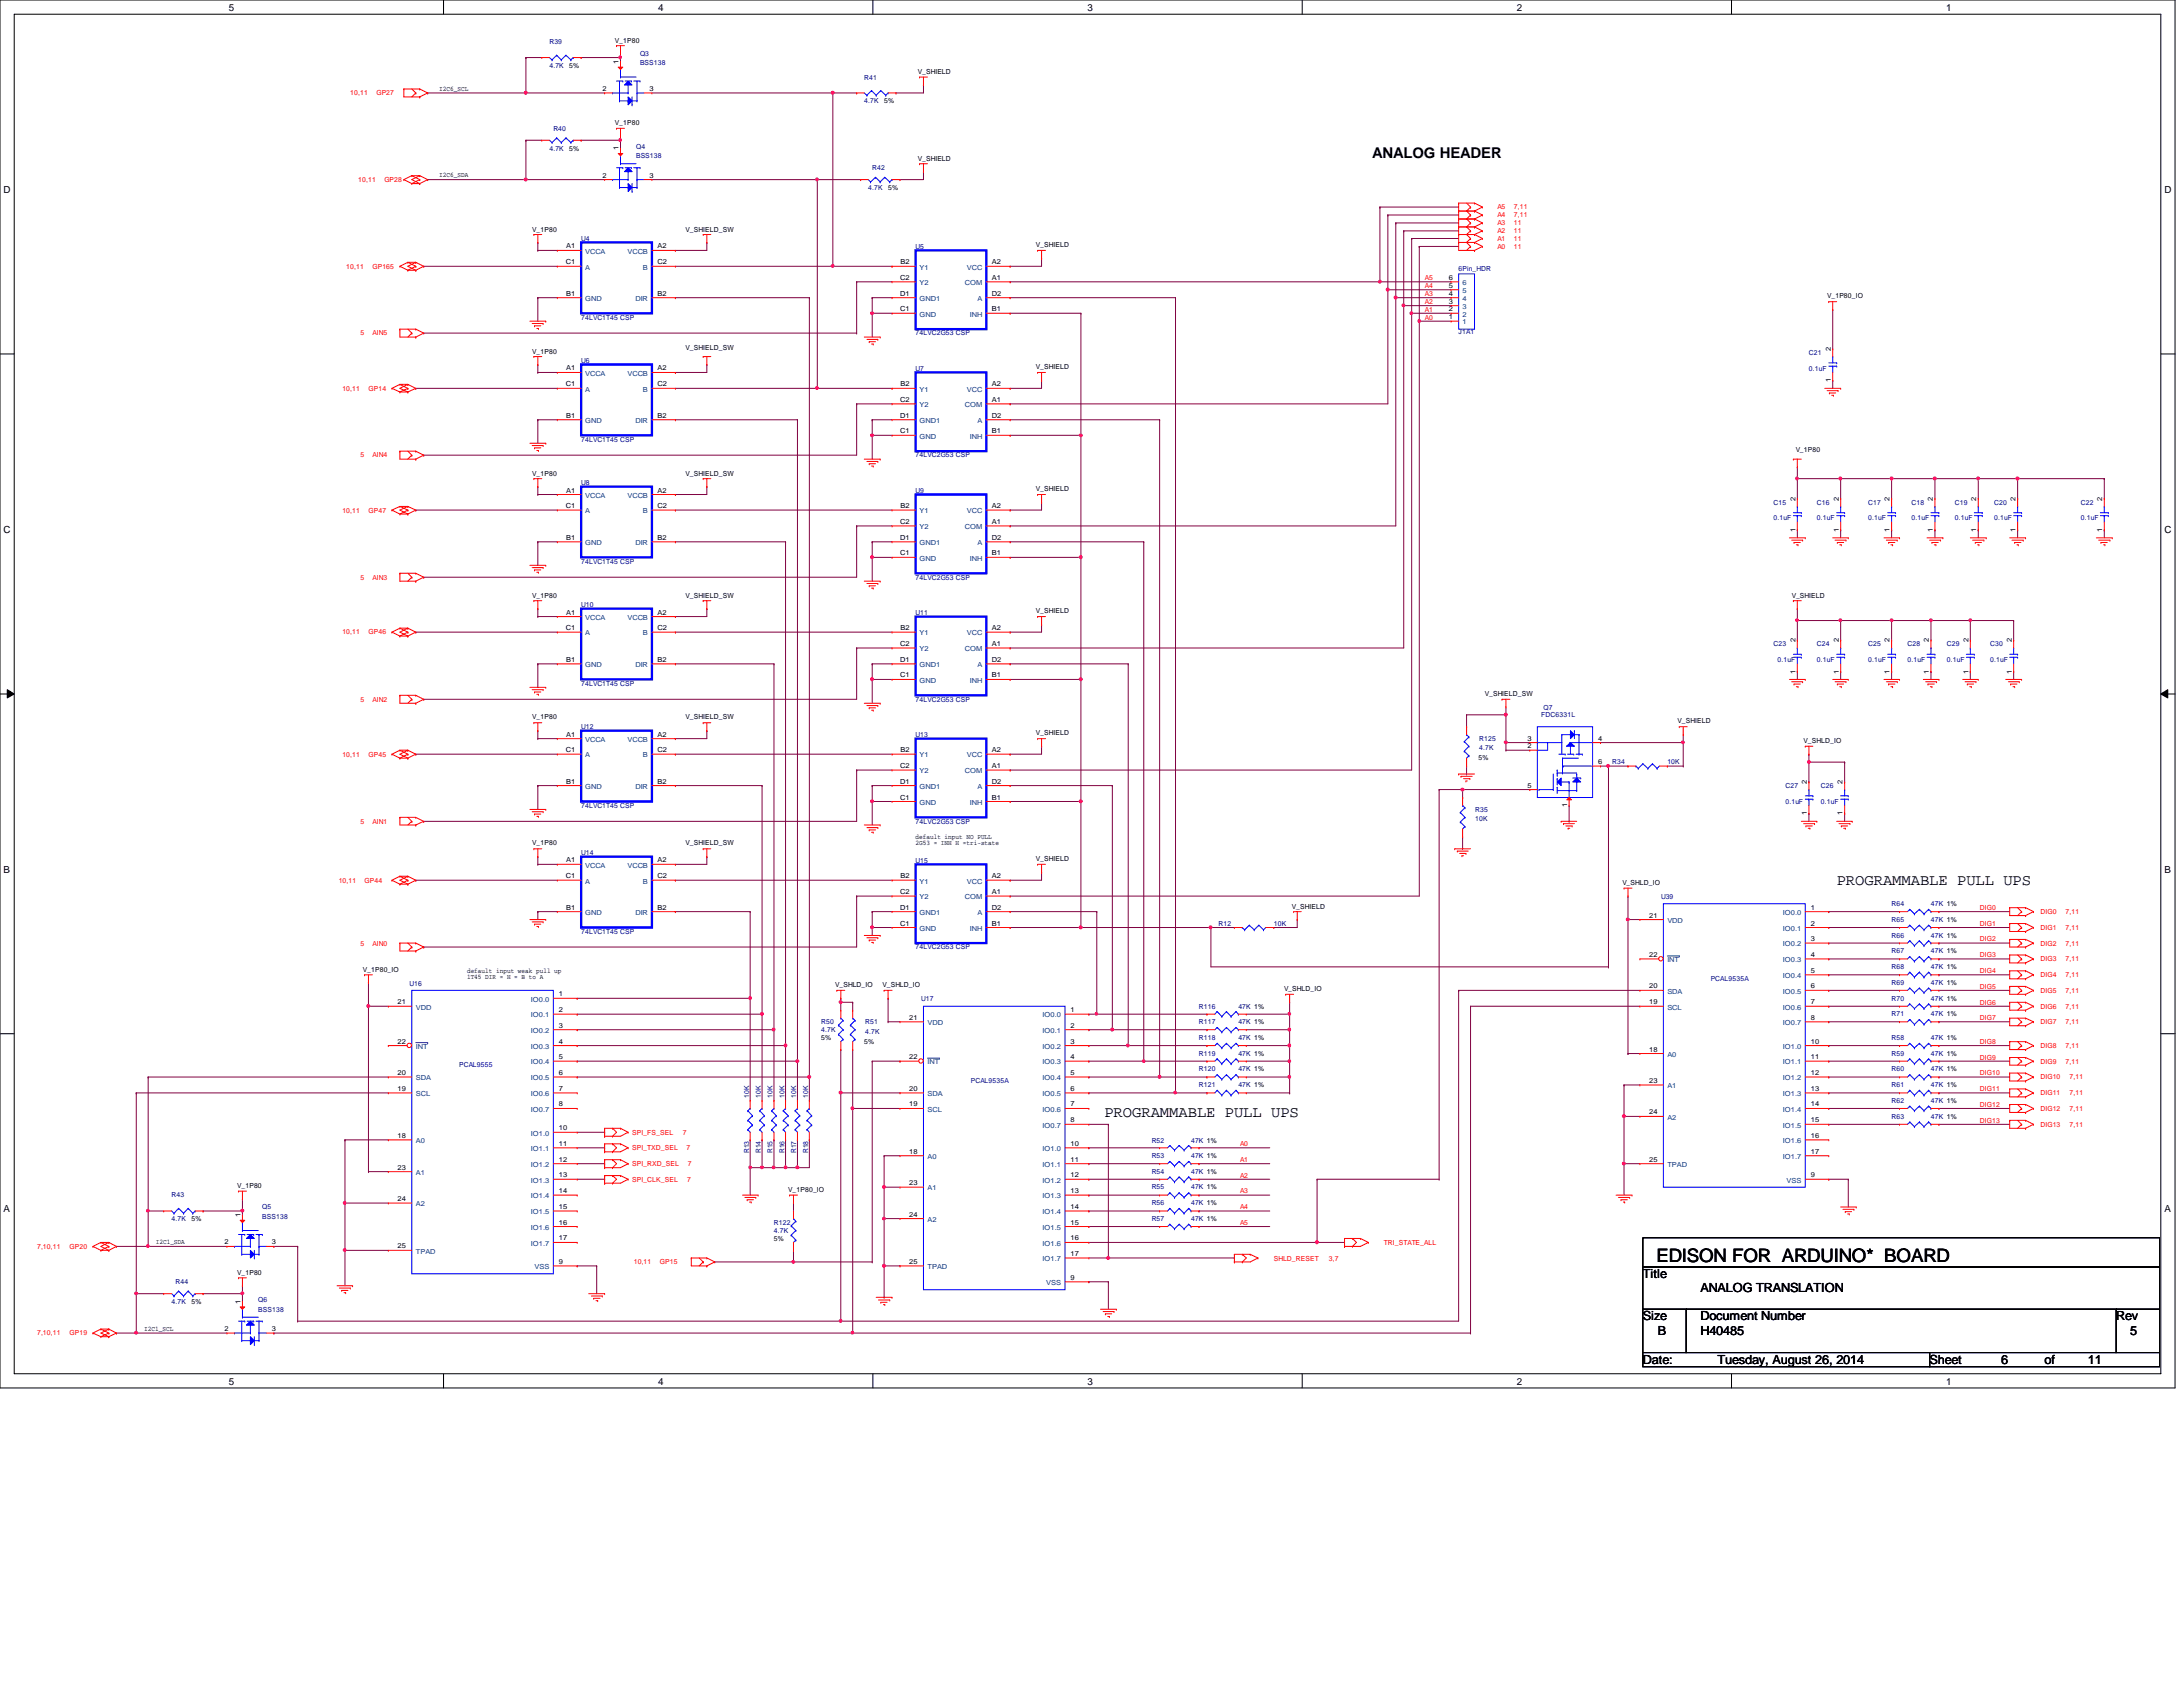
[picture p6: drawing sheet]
<svg xmlns="http://www.w3.org/2000/svg" width="279mm" height="216mm" viewBox="0 0 279 216" stroke-linecap="round" stroke-linejoin="round" font-family="sans-serif">
<defs><g id="words">
<text font-size="2.4" x="212" y="161.5">EDISON FOR ARDUINO* BOARD</text>
<g font-size="2">
<text x="235.1" y="113.2">PROGRAMMABLE PULL UPS</text>
<text x="141.4" y="142.9">PROGRAMMABLE PULL UPS</text>
</g>
<text font-size="1.9" x="175.6" y="20.2">ANALOG HEADER</text>
<g font-size="1.6">
<text x="210.3" y="163.6">Title</text>
<text x="217.6" y="165.4">ANALOG TRANSLATION</text>
<text x="210.3" y="169">Size</text>
<text x="212.2" y="170.8">B</text>
<text x="217.6" y="169">Document Number</text>
<text x="217.6" y="170.8">H40485</text>
<text x="270.8" y="169">Rev</text>
<text x="272.6" y="170.8">5</text>
<text x="210.3" y="174.5">Date:</text>
<text x="219.8" y="174.5">Tuesday, August 26, 2014</text>
<text x="247" y="174.5">Sheet</text>
<text x="256.1" y="174.5">6</text>
<text x="261.7" y="174.5">of</text>
<text x="267.2" y="174.5">11</text>
</g>
<g font-size="1.3">
<text x="29.3" y="1.4">5</text>
<text x="84.2" y="1.4">4</text>
<text x="139.2" y="1.4">3</text>
<text x="194.1" y="1.4">2</text>
<text x="249.1" y="1.4">1</text>
<text x=".5" y="24.7">D</text>
<text x="277" y="24.7">D</text>
<text x=".5" y="68.2">C</text>
<text x="277" y="68.2">C</text>
<text x=".5" y="111.7">B</text>
<text x="277" y="111.7">B</text>
<text x=".5" y="155.2">A</text>
<text x="277" y="155.2">A</text>
<text x="29.3" y="177.2">5</text>
<text x="84.2" y="177.2">4</text>
<text x="139.2" y="177.2">3</text>
<text x="194.1" y="177.2">2</text>
<text x="249.1" y="177.2">1</text>
</g>
<g font-size=".9" fill="#000080">
<text x="70.3" y="5.6">R39</text>
<text x="70.3" y="8.7">4.7K</text>
<text x="81.9" y="7.2">Q3</text>
<text x="81.9" y="8.4">BSS138</text>
<text x="110.6" y="10.2">R41</text>
<text x="70.8" y="16.7">R40</text>
<text x="110.6" y="13.2">4.7K</text>
<text x="70.3" y="19.3">4.7K</text>
<text x="81.4" y="19">Q4</text>
<text x="81.4" y="20.3">BSS138</text>
<text x="111.6" y="21.8">R42</text>
<text x="111.1" y="24.3">4.7K</text>
<text x="74.4" y="30.8">U4</text>
<text x="117.2" y="31.8">U5</text>
<text x="186.7" y="34.7">6Pin_HDR</text>
<text x="74.4" y="40.9">74LVC1T45 CSP</text>
<text x="74.4" y="46.4">U6</text>
<text x="117.2" y="42.9">74LVC2G53 CSP</text>
<text x="117.2" y="47.5">U7</text>
<text x="186.7" y="42.7">J1A1</text>
<text x="231.5" y="47.5">0.1uF</text>
<text x="231.5" y="45.5">C21</text>
<text x="74.4" y="56.5">74LVC1T45 CSP</text>
<text x="117.2" y="58.5">74LVC2G53 CSP</text>
<text x="74.4" y="62.1">U8</text>
<text x="117.2" y="63.1">U9</text>
<text x="227" y="64.6">C15</text>
<text x="232.5" y="64.6">C16</text>
<text x="239.1" y="64.6">C17</text>
<text x="244.6" y="64.6">C18</text>
<text x="250.2" y="64.6">C19</text>
<text x="255.2" y="64.6">C20</text>
<text x="266.3" y="64.6">C22</text>
<text x="227" y="66.6">0.1uF</text>
<text x="232.5" y="66.6">0.1uF</text>
<text x="239.1" y="66.6">0.1uF</text>
<text x="244.6" y="66.6">0.1uF</text>
<text x="250.2" y="66.6">0.1uF</text>
<text x="255.2" y="66.6">0.1uF</text>
<text x="266.3" y="66.6">0.1uF</text>
<text x="74.4" y="72.1">74LVC1T45 CSP</text>
<text x="74.4" y="77.7">U10</text>
<text x="117.2" y="74.2">74LVC2G53 CSP</text>
<text x="117.2" y="78.7">U11</text>
<text x="227" y="82.7">C23</text>
<text x="232.5" y="82.7">C24</text>
<text x="239.1" y="82.7">C25</text>
<text x="244.1" y="82.7">C28</text>
<text x="249.2" y="82.7">C29</text>
<text x="254.7" y="82.7">C30</text>
<text x="74.4" y="87.8">74LVC1T45 CSP</text>
<text x="117.2" y="89.8">74LVC2G53 CSP</text>
<text x="227.5" y="84.8">0.1uF</text>
<text x="232.5" y="84.8">0.1uF</text>
<text x="239.1" y="84.8">0.1uF</text>
<text x="244.1" y="84.8">0.1uF</text>
<text x="249.2" y="84.8">0.1uF</text>
<text x="254.7" y="84.8">0.1uF</text>
<text x="74.4" y="93.3">U12</text>
<text x="117.2" y="94.3">U13</text>
<text x="189.3" y="94.8">R125</text>
<text x="197.3" y="91.8">FDC6331L</text>
<text x="197.6" y="90.8">Q7</text>
<text x="189.3" y="96">4.7K</text>
<text x="206.3" y="97.8">R34</text>
<text x="213.4" y="97.8">10K</text>
<text x="228.5" y="100.9">C27</text>
<text x="233" y="100.9">C26</text>
<text x="74.4" y="103.4">74LVC1T45 CSP</text>
<text x="117.2" y="105.4">74LVC2G53 CSP</text>
<text x="188.8" y="103.9">R35</text>
<text x="188.8" y="105.1">10K</text>
<text x="228.5" y="102.9">0.1uF</text>
<text x="233" y="102.9">0.1uF</text>
<text x="74.4" y="109.4">U14</text>
<text x="117.2" y="110.4">U15</text>
<text x="74.4" y="119.5">74LVC1T45 CSP</text>
<text x="156" y="118.5">R12</text>
<text x="163" y="118.5">10K</text>
<text x="212.6" y="115.1">U39</text>
<text x="242.1" y="118">R65</text>
<text x="242.1" y="116">R64</text>
<text x="247.1" y="118">47K 1%</text>
<text x="247.1" y="116">47K 1%</text>
<text x="117.2" y="121.5">74LVC2G53 CSP</text>
<text x="218.9" y="125.6">PCAL9535A</text>
<text x="242.1" y="120">R66</text>
<text x="242.1" y="122">R67</text>
<text x="242.1" y="124">R68</text>
<text x="247.1" y="120">47K 1%</text>
<text x="247.1" y="122">47K 1%</text>
<text x="247.1" y="124">47K 1%</text>
<text x="52.4" y="126.2">U16</text>
<text x="105.1" y="131.1">R50</text>
<text x="110.7" y="131.1">R51</text>
<text x="117.9" y="128.1">U17</text>
<text x="153.5" y="129.1">R116</text>
<text x="153.5" y="131.1">R117</text>
<text x="158.5" y="129.1">47K 1%</text>
<text x="158.5" y="131.1">47K 1%</text>
<text x="242.1" y="126.1">R69</text>
<text x="242.1" y="128.1">R70</text>
<text x="242.1" y="130.1">R71</text>
<text x="247.1" y="126.1">47K 1%</text>
<text x="247.1" y="128.1">47K 1%</text>
<text x="247.1" y="130.1">47K 1%</text>
<text x="58.8" y="136.6">PCAL9555</text>
<text x="105.1" y="132.1">4.7K</text>
<text x="110.7" y="132.3">4.7K</text>
<text x="153.5" y="137.1">R120</text>
<text x="153.5" y="133.1">R118</text>
<text x="153.5" y="135.1">R119</text>
<text x="158.5" y="137.1">47K 1%</text>
<text x="158.5" y="133.1">47K 1%</text>
<text x="158.5" y="135.1">47K 1%</text>
<text x="242.1" y="137.1">R60</text>
<text x="242.1" y="133.1">R58</text>
<text x="242.1" y="135.1">R59</text>
<text x="247.1" y="137.1">47K 1%</text>
<text x="247.1" y="133.1">47K 1%</text>
<text x="247.1" y="135.1">47K 1%</text>
<text x="95.9" y="140.5" transform="rotate(-90 95.9 140.5)">10K</text>
<text x="97.4" y="140.5" transform="rotate(-90 97.4 140.5)">10K</text>
<text x="98.9" y="140.5" transform="rotate(-90 98.9 140.5)">10K</text>
<text x="100.4" y="140.5" transform="rotate(-90 100.4 140.5)">10K</text>
<text x="101.9" y="140.5" transform="rotate(-90 101.9 140.5)">10K</text>
<text x="103.4" y="140.5" transform="rotate(-90 103.4 140.5)">10K</text>
<text x="124.2" y="138.6">PCAL9535A</text>
<text x="153.5" y="139.1">R121</text>
<text x="158.5" y="139.1">47K 1%</text>
<text x="242.1" y="139.1">R61</text>
<text x="242.1" y="141.2">R62</text>
<text x="242.1" y="143.2">R63</text>
<text x="247.1" y="139.1">47K 1%</text>
<text x="247.1" y="141.2">47K 1%</text>
<text x="247.1" y="143.2">47K 1%</text>
<text x="95.9" y="147.6" transform="rotate(-90 95.9 147.6)">R13</text>
<text x="97.4" y="147.6" transform="rotate(-90 97.4 147.6)">R14</text>
<text x="98.9" y="147.6" transform="rotate(-90 98.9 147.6)">R15</text>
<text x="100.4" y="147.6" transform="rotate(-90 100.4 147.6)">R16</text>
<text x="101.9" y="147.6" transform="rotate(-90 101.9 147.6)">R17</text>
<text x="103.4" y="147.6" transform="rotate(-90 103.4 147.6)">R18</text>
<text x="147.4" y="148.2">R53</text>
<text x="147.4" y="146.2">R52</text>
<text x="152.4" y="148.2">47K 1%</text>
<text x="152.4" y="146.2">47K 1%</text>
<text x="22" y="153.2">R43</text>
<text x="33.6" y="154.8">Q5</text>
<text x="33.6" y="156">BSS138</text>
<text x="147.4" y="152.2">R55</text>
<text x="147.4" y="154.3">R56</text>
<text x="147.4" y="150.2">R54</text>
<text x="152.4" y="152.2">47K 1%</text>
<text x="152.4" y="154.3">47K 1%</text>
<text x="152.4" y="150.2">47K 1%</text>
<text x="22" y="156.3">4.7K</text>
<text x="99.1" y="156.8">R122</text>
<text x="99.1" y="157.8">4.7K</text>
<text x="147.4" y="156.3">R57</text>
<text x="152.4" y="156.3">47K 1%</text>
<text x="22" y="166.8">4.7K</text>
<text x="22.5" y="164.3">R44</text>
<text x="33.1" y="166.7">Q6</text>
<text x="33.1" y="167.9">BSS138</text>
</g>
<g font-size=".9">
<text x="78.7" y="5.5">V_1P80</text>
<text x="56.2" y="11.6">I2C6_SCL</text>
<text x="72.9" y="8.7">5%</text>
<text x="77.1" y="11.6">2</text>
<text x="79.2" y="8.2" transform="rotate(-90 79.2 8.2)">1</text>
<text x="83.1" y="11.6">3</text>
<text x="117.5" y="9.5">V_SHIELD</text>
<text x="78.7" y="16">V_1P80</text>
<text x="113.2" y="13.2">5%</text>
<text x="56.2" y="22.7">I2C6_SDA</text>
<text x="72.9" y="19.3">5%</text>
<text x="77.1" y="22.7">2</text>
<text x="79.2" y="19.2" transform="rotate(-90 79.2 19.2)">1</text>
<text x="83.1" y="22.7">3</text>
<text x="117.5" y="20.6">V_SHIELD</text>
<text x="68.1" y="29.6">V_1P80</text>
<text x="87.8" y="29.6">V_SHIELD_SW</text>
<text x="113.7" y="24.3">5%</text>
<text x="72.4" y="33.8">C1</text>
<text x="72.5" y="31.8">A1</text>
<text x="84.2" y="31.8">A2</text>
<text x="84.2" y="33.8">C2</text>
<text x="115.2" y="35.8">C2</text>
<text x="115.3" y="33.8">B2</text>
<text x="127" y="33.8">A2</text>
<text x="127" y="35.8">A1</text>
<text x="132.6" y="31.6">V_SHIELD</text>
<text x="185.4" y="35.8">6</text>
<text x="72.5" y="37.8">B1</text>
<text x="84.2" y="37.8">B2</text>
<text x="115.2" y="37.8">D1</text>
<text x="115.2" y="39.8">C1</text>
<text x="127" y="37.8">D2</text>
<text x="127" y="39.8">B1</text>
<text x="185.4" y="40.9">1</text>
<text x="185.4" y="39.8">2</text>
<text x="185.4" y="38.9">3</text>
<text x="185.4" y="37.8">4</text>
<text x="185.4" y="36.8">5</text>
<text x="233.8" y="38.2">V_1P80_IO</text>
<text x="68.1" y="45.3">V_1P80</text>
<text x="72.5" y="47.4">A1</text>
<text x="84.2" y="47.4">A2</text>
<text x="87.8" y="44.7">V_SHIELD_SW</text>
<text x="132.6" y="47.2">V_SHIELD</text>
<text x="234.3" y="44.9" transform="rotate(-90 234.3 44.9)">2</text>
<text x="72.4" y="49.4">C1</text>
<text x="72.5" y="53.5">B1</text>
<text x="84.2" y="49.4">C2</text>
<text x="84.2" y="53.5">B2</text>
<text x="115.2" y="51.4">C2</text>
<text x="115.2" y="53.5">D1</text>
<text x="115.3" y="49.4">B2</text>
<text x="127" y="53.5">D2</text>
<text x="127" y="49.4">A2</text>
<text x="127" y="51.4">A1</text>
<text x="234.3" y="48.9" transform="rotate(-90 234.3 48.9)">1</text>
<text x="115.2" y="55.5">C1</text>
<text x="127" y="55.5">B1</text>
<text x="229.8" y="57.8">V_1P80</text>
<text x="68.1" y="60.9">V_1P80</text>
<text x="72.4" y="65">C1</text>
<text x="72.5" y="63">A1</text>
<text x="84.2" y="63">A2</text>
<text x="84.2" y="65">C2</text>
<text x="87.8" y="60.9">V_SHIELD_SW</text>
<text x="115.3" y="65">B2</text>
<text x="127" y="65">A2</text>
<text x="132.6" y="62.9">V_SHIELD</text>
<text x="229.8" y="64.1" transform="rotate(-90 229.8 64.1)">2</text>
<text x="235.3" y="64.1" transform="rotate(-90 235.3 64.1)">2</text>
<text x="241.9" y="64.1" transform="rotate(-90 241.9 64.1)">2</text>
<text x="247.4" y="64.1" transform="rotate(-90 247.4 64.1)">2</text>
<text x="252.9" y="64.1" transform="rotate(-90 252.9 64.1)">2</text>
<text x="258" y="64.1" transform="rotate(-90 258 64.1)">2</text>
<text x="269.1" y="64.1" transform="rotate(-90 269.1 64.1)">2</text>
<text x="72.5" y="69.1">B1</text>
<text x="84.2" y="69.1">B2</text>
<text x="115.2" y="67.1">C2</text>
<text x="115.2" y="69.1">D1</text>
<text x="115.2" y="71.1">C1</text>
<text x="127" y="69.1">D2</text>
<text x="127" y="71.1">B1</text>
<text x="127" y="67.1">A1</text>
<text x="229.8" y="68.1" transform="rotate(-90 229.8 68.1)">1</text>
<text x="235.3" y="68.1" transform="rotate(-90 235.3 68.1)">1</text>
<text x="241.9" y="68.1" transform="rotate(-90 241.9 68.1)">1</text>
<text x="247.4" y="68.1" transform="rotate(-90 247.4 68.1)">1</text>
<text x="252.9" y="68.1" transform="rotate(-90 252.9 68.1)">1</text>
<text x="258" y="68.1" transform="rotate(-90 258 68.1)">1</text>
<text x="269.1" y="68.1" transform="rotate(-90 269.1 68.1)">1</text>
<text x="68.1" y="76.5">V_1P80</text>
<text x="87.8" y="76.5">V_SHIELD_SW</text>
<text x="229.3" y="76.5">V_SHIELD</text>
<text x="72.4" y="80.6">C1</text>
<text x="72.5" y="78.7">A1</text>
<text x="84.2" y="78.7">A2</text>
<text x="84.2" y="80.6">C2</text>
<text x="115.2" y="82.7">C2</text>
<text x="115.3" y="80.6">B2</text>
<text x="127" y="80.6">A2</text>
<text x="127" y="82.7">A1</text>
<text x="132.6" y="78.5">V_SHIELD</text>
<text x="229.8" y="82.2" transform="rotate(-90 229.8 82.2)">2</text>
<text x="235.3" y="82.2" transform="rotate(-90 235.3 82.2)">2</text>
<text x="241.9" y="82.2" transform="rotate(-90 241.9 82.2)">2</text>
<text x="246.9" y="82.2" transform="rotate(-90 246.9 82.2)">2</text>
<text x="251.9" y="82.2" transform="rotate(-90 251.9 82.2)">2</text>
<text x="257.5" y="82.2" transform="rotate(-90 257.5 82.2)">2</text>
<text x="72.5" y="84.7">B1</text>
<text x="84.2" y="84.7">B2</text>
<text x="115.2" y="84.7">D1</text>
<text x="115.2" y="86.7">C1</text>
<text x="127" y="84.7">D2</text>
<text x="127" y="86.7">B1</text>
<text x="190" y="89.1">V_SHIELD_SW</text>
<text x="229.8" y="86.2" transform="rotate(-90 229.8 86.2)">1</text>
<text x="235.3" y="86.2" transform="rotate(-90 235.3 86.2)">1</text>
<text x="241.9" y="86.2" transform="rotate(-90 241.9 86.2)">1</text>
<text x="246.9" y="86.2" transform="rotate(-90 246.9 86.2)">1</text>
<text x="251.9" y="86.2" transform="rotate(-90 251.9 86.2)">1</text>
<text x="257.5" y="86.2" transform="rotate(-90 257.5 86.2)">1</text>
<text x="68.1" y="92.1">V_1P80</text>
<text x="72.5" y="94.3">A1</text>
<text x="84.2" y="94.3">A2</text>
<text x="87.8" y="92.1">V_SHIELD_SW</text>
<text x="132.6" y="94.1">V_SHIELD</text>
<text x="195.5" y="94.8">3</text>
<text x="195.5" y="95.8">2</text>
<text x="204.6" y="94.8">4</text>
<text x="214.7" y="92.6">V_SHIELD</text>
<text x="230.8" y="95.1">V_SHLD_IO</text>
<text x="72.4" y="96.3">C1</text>
<text x="72.5" y="100.3">B1</text>
<text x="84.2" y="96.3">C2</text>
<text x="84.2" y="100.3">B2</text>
<text x="115.2" y="98.3">C2</text>
<text x="115.2" y="100.3">D1</text>
<text x="115.3" y="96.3">B2</text>
<text x="127" y="100.3">D2</text>
<text x="127" y="96.3">A2</text>
<text x="127" y="98.3">A1</text>
<text x="189.2" y="97.3">5%</text>
<text x="195.5" y="100.8">5</text>
<text x="204.6" y="97.8">6</text>
<text x="231.3" y="100.3" transform="rotate(-90 231.3 100.3)">2</text>
<text x="235.8" y="100.3" transform="rotate(-90 235.8 100.3)">2</text>
<text x="115.2" y="102.3">C1</text>
<text x="117.2" y="107.3">default input NO PULL</text>
<text x="127" y="102.3">B1</text>
<text x="200.6" y="103.3" transform="rotate(-90 200.6 103.3)">1</text>
<text x="231.3" y="104.4" transform="rotate(-90 231.3 104.4)">1</text>
<text x="235.8" y="104.4" transform="rotate(-90 235.8 104.4)">1</text>
<text x="68.1" y="108.2">V_1P80</text>
<text x="72.4" y="112.4">C1</text>
<text x="72.5" y="110.4">A1</text>
<text x="84.2" y="110.4">A2</text>
<text x="84.2" y="112.4">C2</text>
<text x="87.8" y="108.2">V_SHIELD_SW</text>
<text x="115.3" y="112.4">B2</text>
<text x="117.2" y="108.2">2G53 = INH H =tri-state</text>
<text x="127" y="112.4">A2</text>
<text x="132.6" y="110.2">V_SHIELD</text>
<text x="207.6" y="113.2">V_SHLD_IO</text>
<text x="72.5" y="116.4">B1</text>
<text x="84.2" y="116.4">B2</text>
<text x="115.2" y="114.4">C2</text>
<text x="115.2" y="116.4">D1</text>
<text x="115.2" y="118.4">C1</text>
<text x="127" y="116.4">D2</text>
<text x="127" y="118.4">B1</text>
<text x="127" y="114.4">A1</text>
<text x="165.4" y="116.3">V_SHIELD</text>
<text x="211.1" y="117.4">21</text>
<text x="231.8" y="116.4">1</text>
<text x="231.8" y="118.4">2</text>
<text x="46.4" y="124.3">V_1P80_IO</text>
<text x="59.8" y="124.5">default input weak pull up</text>
<text x="59.8" y="125.3">1T45 DIR = H = B to A</text>
<text x="211.1" y="122.5">22</text>
<text x="231.8" y="120.4">3</text>
<text x="231.8" y="124.5">5</text>
<text x="231.8" y="122.5">4</text>
<text x="50.9" y="128.5">21</text>
<text x="71.5" y="127.5">1</text>
<text x="71.5" y="131.5">3</text>
<text x="71.5" y="129.5">2</text>
<text x="106.9" y="126.4">V_SHLD_IO</text>
<text x="112.9" y="126.4">V_SHLD_IO</text>
<text x="116.4" y="130.5">21</text>
<text x="137" y="129.5">1</text>
<text x="137" y="131.5">2</text>
<text x="164.3" y="126.9">V_SHLD_IO</text>
<text x="211.1" y="126.5">20</text>
<text x="211.1" y="128.5">19</text>
<text x="231.8" y="130.5">8</text>
<text x="231.8" y="128.5">7</text>
<text x="231.8" y="126.5">6</text>
<text x="50.9" y="137.6">20</text>
<text x="50.9" y="133.6">22</text>
<text x="71.5" y="135.6">5</text>
<text x="71.5" y="137.6">6</text>
<text x="71.5" y="133.6">4</text>
<text x="105.1" y="133.1">5%</text>
<text x="110.6" y="133.6">5%</text>
<text x="116.4" y="135.6">22</text>
<text x="137" y="133.6">3</text>
<text x="137" y="137.6">5</text>
<text x="137" y="135.6">4</text>
<text x="211.1" y="134.6">18</text>
<text x="231.8" y="135.6">11</text>
<text x="231.8" y="133.6">10</text>
<text x="231.8" y="137.6">12</text>
<text x="50.9" y="139.6">19</text>
<text x="71.5" y="141.6">8</text>
<text x="71.5" y="139.6">7</text>
<text x="116.4" y="139.6">20</text>
<text x="116.4" y="141.6">19</text>
<text x="137" y="143.6">8</text>
<text x="137" y="141.6">7</text>
<text x="137" y="139.6">6</text>
<text x="211.1" y="138.6">23</text>
<text x="211.1" y="142.6">24</text>
<text x="231.8" y="143.6">15</text>
<text x="231.8" y="139.6">13</text>
<text x="231.8" y="141.6">14</text>
<text x="50.9" y="145.6">18</text>
<text x="50.9" y="149.7">23</text>
<text x="71.5" y="146.6">11</text>
<text x="71.5" y="144.7">10</text>
<text x="71.5" y="148.7">12</text>
<text x="116.4" y="147.7">18</text>
<text x="137" y="148.7">11</text>
<text x="137" y="146.6">10</text>
<text x="211.1" y="148.7">25</text>
<text x="231.8" y="147.7">17</text>
<text x="231.8" y="145.6">16</text>
<text x="30.4" y="152.1">V_1P80</text>
<text x="30.8" y="155.7" transform="rotate(-90 30.8 155.7)">1</text>
<text x="50.9" y="153.7">24</text>
<text x="71.5" y="154.7">15</text>
<text x="71.5" y="150.7">13</text>
<text x="71.5" y="152.7">14</text>
<text x="100.9" y="152.5">V_1P80_IO</text>
<text x="116.4" y="151.7">23</text>
<text x="116.4" y="155.7">24</text>
<text x="137" y="152.7">13</text>
<text x="137" y="154.7">14</text>
<text x="137" y="150.7">12</text>
<text x="231.8" y="150.7">9</text>
<text x="19.9" y="159.2">I2C1_SDA</text>
<text x="24.5" y="156.3">5%</text>
<text x="28.7" y="159.3">2</text>
<text x="34.8" y="159.3">3</text>
<text x="50.9" y="159.8">25</text>
<text x="71.5" y="158.7">17</text>
<text x="71.5" y="156.7">16</text>
<text x="71.5" y="161.8">9</text>
<text x="99.1" y="158.8">5%</text>
<text x="116.4" y="161.8">25</text>
<text x="137" y="160.7">17</text>
<text x="137" y="156.7">15</text>
<text x="137" y="158.7">16</text>
<text x="24.5" y="166.8">5%</text>
<text x="30.4" y="163.1">V_1P80</text>
<text x="30.8" y="166.8" transform="rotate(-90 30.8 166.8)">1</text>
<text x="137" y="163.8">9</text>
<text x="18.5" y="170.3">I2C1_SCL</text>
<text x="28.7" y="170.3">2</text>
<text x="34.8" y="170.3">3</text>
</g>
<g font-size=".9" fill="#f00">
<text x="44.8" y="12.2">10,11</text>
<text x="48.2" y="12.2">GP27</text>
<text x="45.8" y="23.3">10,11</text>
<text x="49.2" y="23.3">GP28</text>
<text x="191.6" y="28.8">A3</text>
<text x="191.6" y="29.8">A2</text>
<text x="191.6" y="26.8">A5</text>
<text x="191.6" y="27.8">A4</text>
<text x="193.8" y="28.8">11</text>
<text x="193.8" y="29.8">11</text>
<text x="193.8" y="26.8">7,11</text>
<text x="193.8" y="27.8">7,11</text>
<text x="44.3" y="34.4">10,11</text>
<text x="47.7" y="34.4">GP165</text>
<text x="182.4" y="35.9">A5</text>
<text x="191.6" y="30.8">A1</text>
<text x="191.6" y="31.8">A0</text>
<text x="193.8" y="30.8">11</text>
<text x="193.8" y="31.8">11</text>
<text x="182.4" y="36.9">A4</text>
<text x="182.4" y="37.9">A3</text>
<text x="182.4" y="39.9">A1</text>
<text x="182.4" y="40.9">A0</text>
<text x="182.4" y="38.9">A2</text>
<text x="46.1" y="42.9">5</text>
<text x="47.7" y="42.9">AIN5</text>
<text x="43.8" y="50">10,11</text>
<text x="47.2" y="50">GP14</text>
<text x="46.1" y="58.5">5</text>
<text x="47.7" y="58.5">AIN4</text>
<text x="43.8" y="65.6">10,11</text>
<text x="47.2" y="65.6">GP47</text>
<text x="46.1" y="74.2">5</text>
<text x="47.7" y="74.2">AIN3</text>
<text x="43.8" y="81.2">10,11</text>
<text x="47.2" y="81.2">GP46</text>
<text x="46.1" y="89.8">5</text>
<text x="47.7" y="89.8">AIN2</text>
<text x="43.8" y="96.8">10,11</text>
<text x="47.2" y="96.8">GP45</text>
<text x="46.1" y="105.4">5</text>
<text x="47.7" y="105.4">AIN1</text>
<text x="43.3" y="112.9">10,11</text>
<text x="46.7" y="112.9">GP44</text>
<text x="253.4" y="116.5">DIG0</text>
<text x="253.4" y="118.5">DIG1</text>
<text x="261.2" y="117">DIG0</text>
<text x="261.2" y="119">DIG1</text>
<text x="264.4" y="117">7,11</text>
<text x="264.4" y="119">7,11</text>
<text x="46.1" y="121">5</text>
<text x="47.7" y="121">AIN0</text>
<text x="253.4" y="120.5">DIG2</text>
<text x="253.4" y="122.5">DIG3</text>
<text x="253.4" y="124.5">DIG4</text>
<text x="261.2" y="121">DIG2</text>
<text x="261.2" y="123">DIG3</text>
<text x="261.2" y="125.1">DIG4</text>
<text x="264.4" y="121">7,11</text>
<text x="264.4" y="123">7,11</text>
<text x="264.4" y="125.1">7,11</text>
<text x="253.4" y="126.5">DIG5</text>
<text x="253.4" y="128.6">DIG6</text>
<text x="253.4" y="130.6">DIG7</text>
<text x="261.2" y="127">DIG5</text>
<text x="261.2" y="129.1">DIG6</text>
<text x="261.2" y="131.1">DIG7</text>
<text x="264.4" y="127">7,11</text>
<text x="264.4" y="129.1">7,11</text>
<text x="264.4" y="131.1">7,11</text>
<text x="253.4" y="133.6">DIG8</text>
<text x="253.4" y="135.6">DIG9</text>
<text x="253.4" y="137.6">DIG10</text>
<text x="261.2" y="134.1">DIG8</text>
<text x="261.2" y="136.1">DIG9</text>
<text x="264.4" y="134.1">7,11</text>
<text x="264.4" y="136.1">7,11</text>
<text x="253.4" y="139.7">DIG11</text>
<text x="253.4" y="141.6">DIG12</text>
<text x="253.4" y="143.7">DIG13</text>
<text x="261.2" y="138.1">DIG10</text>
<text x="261.2" y="140.2">DIG11</text>
<text x="261.2" y="142.2">DIG12</text>
<text x="264.9" y="138.1">7,11</text>
<text x="264.9" y="140.2">7,11</text>
<text x="264.9" y="142.2">7,11</text>
<text x="80.9" y="145.2">SPI_FS_SEL</text>
<text x="80.9" y="147.2">SPI_TXD_SEL</text>
<text x="80.9" y="149.2">SPI_RXD_SEL</text>
<text x="87.4" y="145.2">7</text>
<text x="87.9" y="147.2">7</text>
<text x="88.1" y="149.2">7</text>
<text x="158.7" y="146.7">A0</text>
<text x="158.7" y="148.7">A1</text>
<text x="261.2" y="144.2">DIG13</text>
<text x="264.9" y="144.2">7,11</text>
<text x="80.9" y="151.3">SPI_CLK_SEL</text>
<text x="88" y="151.3">7</text>
<text x="158.7" y="150.7">A2</text>
<text x="158.7" y="152.7">A3</text>
<text x="158.7" y="154.8">A4</text>
<text x="4.7" y="159.8">7,10,11</text>
<text x="8.9" y="159.8">GP20</text>
<text x="81.1" y="161.8">10,11</text>
<text x="84.5" y="161.8">GP15</text>
<text x="158.7" y="156.8">A5</text>
<text x="163" y="161.3">SHLD_RESET</text>
<text x="170.1" y="161.3">3,7</text>
<text x="177.1" y="159.3">TRI_STATE_ALL</text>
<text x="4.7" y="170.9">7,10,11</text>
<text x="8.9" y="170.9">GP19</text>
</g>
<g font-size=".9" fill="#004080">
<text x="74.9" y="34.5">A</text>
<text x="74.9" y="32.5">VCCA</text>
<text x="80.3" y="32.5">VCCB</text>
<text x="82.3" y="34.5">B</text>
<text x="117.7" y="34.5">Y1</text>
<text x="123.7" y="34.5">VCC</text>
<text x="74.9" y="38.5">GND</text>
<text x="81.3" y="38.5">DIR</text>
<text x="117.7" y="36.5">Y2</text>
<text x="117.7" y="38.5">GND1</text>
<text x="117.7" y="40.5">GND</text>
<text x="123.5" y="36.5">COM</text>
<text x="124.1" y="40.5">INH</text>
<text x="125.1" y="38.5">A</text>
<text x="187.2" y="41.5">1</text>
<text x="187.2" y="40.5">2</text>
<text x="187.2" y="39.5">3</text>
<text x="187.2" y="38.5">4</text>
<text x="187.2" y="37.5">5</text>
<text x="187.2" y="36.5">6</text>
<text x="74.9" y="50.1">A</text>
<text x="74.9" y="48.1">VCCA</text>
<text x="80.3" y="48.1">VCCB</text>
<text x="82.3" y="50.1">B</text>
<text x="117.7" y="52.1">Y2</text>
<text x="117.7" y="50.1">Y1</text>
<text x="123.5" y="52.1">COM</text>
<text x="123.7" y="50.1">VCC</text>
<text x="74.9" y="54.1">GND</text>
<text x="81.3" y="54.1">DIR</text>
<text x="117.7" y="54.1">GND1</text>
<text x="117.7" y="56.1">GND</text>
<text x="124.1" y="56.1">INH</text>
<text x="125.1" y="54.1">A</text>
<text x="74.9" y="65.7">A</text>
<text x="74.9" y="63.7">VCCA</text>
<text x="80.3" y="63.7">VCCB</text>
<text x="82.3" y="65.7">B</text>
<text x="117.7" y="65.7">Y1</text>
<text x="123.7" y="65.7">VCC</text>
<text x="74.9" y="69.8">GND</text>
<text x="81.3" y="69.8">DIR</text>
<text x="117.7" y="67.7">Y2</text>
<text x="117.7" y="69.8">GND1</text>
<text x="117.7" y="71.8">GND</text>
<text x="123.5" y="67.7">COM</text>
<text x="124.1" y="71.8">INH</text>
<text x="125.1" y="69.8">A</text>
<text x="74.9" y="81.3">A</text>
<text x="74.9" y="79.3">VCCA</text>
<text x="80.3" y="79.3">VCCB</text>
<text x="82.3" y="81.3">B</text>
<text x="117.7" y="83.4">Y2</text>
<text x="117.7" y="81.3">Y1</text>
<text x="123.5" y="83.4">COM</text>
<text x="123.7" y="81.3">VCC</text>
<text x="74.9" y="85.4">GND</text>
<text x="81.3" y="85.4">DIR</text>
<text x="117.7" y="85.4">GND1</text>
<text x="117.7" y="87.4">GND</text>
<text x="124.1" y="87.4">INH</text>
<text x="125.1" y="85.4">A</text>
<text x="74.9" y="95">VCCA</text>
<text x="80.3" y="95">VCCB</text>
<text x="74.9" y="96.9">A</text>
<text x="74.9" y="101">GND</text>
<text x="81.3" y="101">DIR</text>
<text x="82.3" y="96.9">B</text>
<text x="117.7" y="99">Y2</text>
<text x="117.7" y="96.9">Y1</text>
<text x="117.7" y="101">GND1</text>
<text x="123.5" y="99">COM</text>
<text x="123.7" y="96.9">VCC</text>
<text x="125.1" y="101">A</text>
<text x="117.7" y="103">GND</text>
<text x="124.1" y="103">INH</text>
<text x="74.9" y="113.1">A</text>
<text x="74.9" y="111">VCCA</text>
<text x="80.3" y="111">VCCB</text>
<text x="82.3" y="113.1">B</text>
<text x="117.7" y="113.1">Y1</text>
<text x="123.7" y="113.1">VCC</text>
<text x="74.9" y="117.1">GND</text>
<text x="81.3" y="117.1">DIR</text>
<text x="117.7" y="115.1">Y2</text>
<text x="117.7" y="117.1">GND1</text>
<text x="117.7" y="119.1">GND</text>
<text x="123.5" y="115.1">COM</text>
<text x="124.1" y="119.1">INH</text>
<text x="125.1" y="117.1">A</text>
<text x="213.4" y="118.1">VDD</text>
<text x="228.2" y="117.1">IO0.0</text>
<text x="228.2" y="119.1">IO0.1</text>
<text x="213.4" y="123.1">INT</text>
<text x="228.2" y="121.1">IO0.2</text>
<text x="228.2" y="125.2">IO0.4</text>
<text x="228.2" y="123.1">IO0.3</text>
<text x="53.2" y="129.2">VDD</text>
<text x="67.9" y="128.2">IO0.0</text>
<text x="67.9" y="130.2">IO0.1</text>
<text x="118.7" y="131.2">VDD</text>
<text x="133.4" y="130.2">IO0.0</text>
<text x="213.4" y="127.2">SDA</text>
<text x="213.4" y="129.2">SCL</text>
<text x="228.2" y="131.2">IO0.7</text>
<text x="228.2" y="129.2">IO0.6</text>
<text x="228.2" y="127.2">IO0.5</text>
<text x="53.2" y="134.2">INT</text>
<text x="67.9" y="132.2">IO0.2</text>
<text x="67.9" y="136.2">IO0.4</text>
<text x="67.9" y="134.2">IO0.3</text>
<text x="118.7" y="136.2">INT</text>
<text x="133.4" y="134.2">IO0.2</text>
<text x="133.4" y="136.2">IO0.3</text>
<text x="133.4" y="132.2">IO0.1</text>
<text x="213.4" y="135.3">A0</text>
<text x="228.2" y="136.2">IO1.1</text>
<text x="228.2" y="134.2">IO1.0</text>
<text x="53.2" y="138.3">SDA</text>
<text x="53.2" y="140.3">SCL</text>
<text x="67.9" y="142.3">IO0.7</text>
<text x="67.9" y="140.3">IO0.6</text>
<text x="67.9" y="138.3">IO0.5</text>
<text x="118.7" y="140.3">SDA</text>
<text x="118.7" y="142.3">SCL</text>
<text x="133.4" y="142.3">IO0.6</text>
<text x="133.4" y="138.3">IO0.4</text>
<text x="133.4" y="140.3">IO0.5</text>
<text x="213.4" y="139.3">A1</text>
<text x="213.4" y="143.3">A2</text>
<text x="228.2" y="140.3">IO1.3</text>
<text x="228.2" y="142.3">IO1.4</text>
<text x="228.2" y="138.3">IO1.2</text>
<text x="53.2" y="146.3">A0</text>
<text x="67.9" y="147.3">IO1.1</text>
<text x="67.9" y="145.3">IO1.0</text>
<text x="67.9" y="149.4">IO1.2</text>
<text x="118.7" y="148.3">A0</text>
<text x="133.4" y="144.3">IO0.7</text>
<text x="133.4" y="149.4">IO1.1</text>
<text x="133.4" y="147.3">IO1.0</text>
<text x="213.4" y="149.4">TPAD</text>
<text x="228.2" y="148.3">IO1.7</text>
<text x="228.2" y="144.3">IO1.5</text>
<text x="228.2" y="146.3">IO1.6</text>
<text x="53.2" y="150.4">A1</text>
<text x="53.2" y="154.4">A2</text>
<text x="67.9" y="155.4">IO1.5</text>
<text x="67.9" y="151.3">IO1.3</text>
<text x="67.9" y="153.4">IO1.4</text>
<text x="118.7" y="152.4">A1</text>
<text x="133.4" y="153.4">IO1.3</text>
<text x="133.4" y="155.4">IO1.4</text>
<text x="133.4" y="151.3">IO1.2</text>
<text x="228.6" y="151.3">VSS</text>
<text x="53.2" y="160.4">TPAD</text>
<text x="67.9" y="159.4">IO1.7</text>
<text x="67.9" y="157.4">IO1.6</text>
<text x="118.7" y="156.4">A2</text>
<text x="133.4" y="161.4">IO1.7</text>
<text x="133.4" y="157.4">IO1.5</text>
<text x="133.4" y="159.4">IO1.6</text>
<text x="68.4" y="162.4">VSS</text>
<text x="118.7" y="162.4">TPAD</text>
<text x="133.9" y="164.5">VSS</text>
</g>
</g></defs>
<path d="M0 0h278.4v177.6h-278.4zM1.8 1.8h274.8v174h-274.8z" fill="none" stroke="#000" stroke-width=".13"/>
<g fill="#fff">
<path d="M29.3 .3h.7v1.4h-.7z"/>
<path d="M29.3 176.1h.7v1.4h-.7z"/>
</g>
<path d="M56.8 0v1.8M56.8 175.8v1.8" fill="none" stroke="#000" stroke-width=".13"/>
<g fill="#fff">
<path d="M84.2 .3h.7v1.4h-.7z"/>
<path d="M84.2 176.1h.7v1.4h-.7z"/>
</g>
<path d="M111.7 0v1.8M111.7 175.8v1.8" fill="none" stroke="#000" stroke-width=".13"/>
<g fill="#fff">
<path d="M139.2 .3h.7v1.4h-.7z"/>
<path d="M139.2 176.1h.7v1.4h-.7z"/>
</g>
<path d="M166.7 0v1.8M166.7 175.8v1.8" fill="none" stroke="#000" stroke-width=".13"/>
<g fill="#fff">
<path d="M194.1 .3h.7v1.4h-.7z"/>
<path d="M194.1 176.1h.7v1.4h-.7z"/>
</g>
<path d="M221.6 0v1.8M221.6 175.8v1.8" fill="none" stroke="#000" stroke-width=".13"/>
<g fill="#fff">
<path d="M249.1 .3h.7v1.4h-.7z"/>
<path d="M249.1 176.1h.7v1.4h-.7z"/>
<path d="M.5 23.5h.9v1.4h-.9z"/>
<path d="M277 23.5h.9v1.4h-.9z"/>
<path d="M.5 67h.9v1.4h-.9z"/>
<path d="M277 67h.9v1.4h-.9z"/>
</g>
<path d="M0 45.3h1.8M276.6 45.3h1.8" fill="none" stroke="#000" stroke-width=".13"/>
<g fill="#fff">
<path d="M.5 110.5h.8v1.4h-.8z"/>
<path d="M277 110.5h.8v1.4h-.8z"/>
</g>
<path d="M0 88.8h1.8M.9 88.3l.9 .5-.9 .5zM276.6 88.8l.9-.5v1zM276.6 88.8h1.8" fill="none" stroke="#000" stroke-width=".13"/>
<path d="M.9 88.3l.9 .5-.9 .5zM276.6 88.8l.9-.5v1z" fill="#000"/>
<g fill="#fff">
<path d="M.5 154h.8v1.4h-.8z"/>
<path d="M277 154h.8v1.4h-.8z"/>
</g>
<path d="M0 132.3h1.8M276.6 132.3h1.8" fill="none" stroke="#000" stroke-width=".13"/>
<path d="M86.4 34.1h20.2M106.6 34.1h.1M86.4 49.7h18.2M104.6 49.7h.1M86.4 65.3h.1M86.4 65.3h27.8M86.4 96.5h.1M86.4 80.9h.1M86.4 96.5h27.8M86.4 80.9h27.8M86.4 112.6h.1M86.4 112.6h27.8" fill="none" stroke="#800040" stroke-width=".13"/>
<path d="M106.4 33.9h.3v.3h-.3z" fill-rule="evenodd" fill="#f0f"/>
<path d="M106.4 33.9h.3v.3h-.3z" fill="none" stroke="#f0f" stroke-width=".13"/>
<path d="M129.3 34.1h.1M133.3 33.1h.1M133.3 33.1v1h-4M111.6 40.1h.1M111.6 40.1v3M111.6 40.1h2.6M230 67.8h.1M230 67.8v1" fill="none" stroke="#800040" stroke-width=".13"/>
<path d="M111.5 40h.2v.2h-.2z" fill-rule="evenodd" fill="#f0f"/>
<path d="M111.5 40h.2v.2h-.2z" fill="none" stroke="#f0f" stroke-width=".13"/>
<path d="M79.4 17.4h.1M79.4 6.9h.1M79.4 6.9v.5M79.4 17.4v.5" fill="none" stroke="#800040" stroke-width=".13"/>
<path d="M79.2 7.2h.3v.3h-.1h-.2z" fill-rule="evenodd" fill="#f0f"/>
<path d="M79.2 7.2h.3v.3h-.1h-.2z" fill="none" stroke="#f0f" stroke-width=".13"/>
<g fill="none" stroke="#800040" stroke-width=".13">
<path d="M111.6 55.7h.1M111.6 55.7v3.1M68.8 69.3h.1M68.8 63.3h.1M68.8 62.3h.1M68.8 78.9h.1M68.8 77.9h.1M68.8 62.3v1M68.8 69.3v3M68.8 77.9v1M68.8 69.3h2.5M68.8 63.3h2.5"/>
<path d="M68.8 78.9h2.5M86.4 63.3h.1M86.4 78.9h.1M86.4 63.3h4.1M90.5 77.9h.1M90.5 77.9v1h-4.1M68.8 85h.1M68.8 94.5h.1M68.8 93.5h.1M68.8 85v3M68.8 93.5v1M68.8 85h2.5"/>
<path d="M68.8 94.5h2.5M86.4 94.5h.1M90.5 93.5h.1M90.5 93.5v1h-4.1M68.8 100.5h.1M68.8 116.7h.1M68.8 110.6h.1M68.8 109.6h.1M68.8 100.5v3.1M68.8 109.6v1M68.8 116.7v1M68.8 100.5h2.5"/>
<path d="M68.8 116.7h2.5M68.8 110.6h2.5"/>
</g>
<path d="M111.5 55.6h.2v.2h-.2z" fill-rule="evenodd" fill="#f0f"/>
<path d="M111.5 55.6h.2v.2h-.2z" fill="none" stroke="#f0f" stroke-width=".13"/>
<path d="M111.6 38.1h.1M111.6 38.1h2.6M111.6 38.1v2M111.6 55.7h.1M111.6 53.7h.1M111.6 55.7h2.6M111.6 53.7v2M111.6 53.7h2.6M111.6 71.3h.1M111.6 71.3v3.1M111.6 71.3h2.6" fill="none" stroke="#800040" stroke-width=".13"/>
<path d="M111.5 71.2h.2v.2l-.1 .1-.1-.1z" fill-rule="evenodd" fill="#f0f"/>
<path d="M111.5 71.2h.2v.2l-.1 .1-.1-.1z" fill="none" stroke="#f0f" stroke-width=".13"/>
<path d="M111.6 69.3h.1M111.6 69.3h2.6M111.6 69.3v2M111.6 87h.1M111.6 87v3" fill="none" stroke="#800040" stroke-width=".13"/>
<path d="M111.5 86.8h.2v.2l-.1 .1-.1-.1z" fill-rule="evenodd" fill="#f0f"/>
<path d="M111.5 86.8h.2v.2l-.1 .1-.1-.1z" fill="none" stroke="#f0f" stroke-width=".13"/>
<path d="M111.6 87h.1M111.6 85h.1M111.6 87h2.6M111.6 85h2.6M111.6 85v2M111.6 102.6h.1M111.6 100.5h.1M111.6 100.5v5.1M111.6 102.6h2.6M111.6 100.5h2.6" fill="none" stroke="#800040" stroke-width=".13"/>
<path d="M111.5 102.4h.2v.3h-.1h-.1z" fill-rule="evenodd" fill="#f0f"/>
<path d="M111.5 102.4h.2v.3h-.1h-.1z" fill="none" stroke="#f0f" stroke-width=".13"/>
<path d="M111.6 118.7h.1M111.6 118.7v1M111.6 118.7h2.6" fill="none" stroke="#800040" stroke-width=".13"/>
<path d="M111.5 118.5h.2v.3l-.1 .1-.1-.1z" fill-rule="evenodd" fill="#f0f"/>
<path d="M111.5 118.5h.2v.3l-.1 .1-.1-.1z" fill="none" stroke="#f0f" stroke-width=".13"/>
<g fill="none" stroke="#800040" stroke-width=".13">
<path d="M109.6 36.1h.1M109.6 36.1h4.6M109.6 36.1v6.5M129.3 36.1h.1M129.3 36.1h47.3M54.2 58.3h.1M54.2 42.6h55.4M109.6 42.6h.1M109.6 51.7h.1M109.6 51.7v6.6h-55.4M109.6 51.7h4.6M129.3 49.7h.1"/>
<path d="M129.3 49.7h4M54.2 73.9h.1M109.6 67.3h.1M109.6 67.3v6.6h-55.4M109.6 67.3h4.6M129.3 65.3h.1M133.3 64.3h.1M133.3 79.9h.1M133.3 64.3v1h-4M133.3 79.9v1h-4M54.2 89.5h.1M109.6 82.9h.1"/>
<path d="M109.6 98.6h.1M109.6 82.9v6.6h-55.4M109.6 98.6v6.5h-55.4M109.6 82.9h4.6M109.6 98.6h4.6M129.3 80.9h.1M129.3 96.5h.1M133.3 95.5h.1M133.3 95.5v1h-4M54.2 105.1h.1M109.6 114.7h.1M109.6 114.7v6.5h-55.4"/>
<path d="M109.6 114.7h4.6M111.6 116.7h.1M111.6 116.7h2.6M111.6 116.7v2M129.3 112.6h.1M133.3 111.6h.1M133.3 111.6v1h-4M54.2 121.2h.1"/>
</g>
<path d="M176.5 35.9h.2v.3h-.1h-.1z" fill-rule="evenodd" fill="#f0f"/>
<path d="M176.5 35.9h.2v.3h-.1h-.1z" fill="none" stroke="#f0f" stroke-width=".13"/>
<path d="M177.6 37.1h.1M177.6 37.1v14.6" fill="none" stroke="#800040" stroke-width=".13"/>
<path d="M177.5 36.9h.2v.3l-.1 .1-.1-.1z" fill-rule="evenodd" fill="#f0f"/>
<path d="M177.5 36.9h.2v.3l-.1 .1-.1-.1z" fill="none" stroke="#f0f" stroke-width=".13"/>
<path d="M177.6 37.1h.1M177.6 37.1h8.1M178.6 38.1h.1M178.6 38.1h7.1M178.6 38.1v29.2" fill="none" stroke="#800040" stroke-width=".13"/>
<path d="M178.5 37.9h.3v.3l-.2 .1-.1-.1z" fill-rule="evenodd" fill="#f0f"/>
<path d="M178.5 37.9h.3v.3l-.2 .1-.1-.1z" fill="none" stroke="#f0f" stroke-width=".13"/>
<path d="M179.7 39.1h.1M179.7 39.1v43.8h-50.4M129.3 67.3h.1M129.3 67.3h49.3M129.3 82.9h.1" fill="none" stroke="#800040" stroke-width=".13"/>
<path d="M179.5 38.9h.2v.3h-.2z" fill-rule="evenodd" fill="#f0f"/>
<path d="M179.5 38.9h.2v.3h-.2z" fill="none" stroke="#f0f" stroke-width=".13"/>
<path d="M180.7 40.1h.1M180.7 40.1h5M180.7 40.1v58.5" fill="none" stroke="#800040" stroke-width=".13"/>
<path d="M180.5 40h.3v.2h-.3z" fill-rule="evenodd" fill="#f0f"/>
<path d="M180.5 40h.3v.2h-.3z" fill="none" stroke="#f0f" stroke-width=".13"/>
<path d="M181.7 41.1h.1M181.7 41.1v73.6h-52.4M129.3 98.6h.1M129.3 98.6h51.4M129.3 114.7h.1" fill="none" stroke="#800040" stroke-width=".13"/>
<path d="M181.5 40.9h.3v.3l-.1 .1-.2-.1z" fill-rule="evenodd" fill="#f0f"/>
<path d="M181.5 40.9h.3v.3l-.1 .1-.2-.1z" fill="none" stroke="#f0f" stroke-width=".13"/>
<g fill="none" stroke="#800040" stroke-width=".13">
<path d="M181.7 41.1h.1M181.7 41.1h4M129.3 69.3h.1M129.3 69.3h17.1M146.4 69.3h.1M146.4 69.3v66.5M129.3 85h.1M129.3 85h15.1M144.4 85h.1M144.4 85v48.8M129.3 116.7h.1M129.3 100.5h.1"/>
<path d="M129.3 116.7h11.1M129.3 100.5h13.1M140.4 116.7h.1M140.4 116.7v13.1M142.4 100.5h.1M142.4 100.5v31.3"/>
</g>
<path d="M146.3 135.7h.2v.2h-.2z" fill-rule="evenodd" fill="#f0f"/>
<path d="M146.3 135.7h.2v.2h-.2z" fill="none" stroke="#f0f" stroke-width=".13"/>
<g fill="none" stroke="#800040" stroke-width=".13">
<path d="M86.4 38.1h.1M86.4 38.1h17.2M103.6 38.1h.1M103.6 38.1v99.7M129.3 38.1h.1M129.3 38.1h21.2M150.5 38.1h.1M150.5 38.1v101.8M129.3 51.7h.1M129.3 53.7h.1M129.3 51.7h48.3M129.3 53.7h19.1"/>
<path d="M148.4 53.7h.1M148.4 53.7v84.1"/>
</g>
<path d="M103.4 137.7h.3v.2l-.2 .1-.1-.1z" fill-rule="evenodd" fill="#f0f"/>
<path d="M103.4 137.7h.3v.2l-.2 .1-.1-.1z" fill="none" stroke="#f0f" stroke-width=".13"/>
<path d="M86.4 53.7h.1M86.4 53.7h15.7M102.1 53.7h.1M102.1 53.7v82.1" fill="none" stroke="#800040" stroke-width=".13"/>
<path d="M101.9 135.7h.3v.2h-.3z" fill-rule="evenodd" fill="#f0f"/>
<path d="M101.9 135.7h.3v.2h-.3z" fill="none" stroke="#f0f" stroke-width=".13"/>
<path d="M86.4 69.3h.1M86.4 69.3h14.1M100.5 69.3h.1M100.5 69.3v64.5" fill="none" stroke="#800040" stroke-width=".13"/>
<path d="M100.4 133.7h.3v.2l-.2 .1-.1-.1z" fill-rule="evenodd" fill="#f0f"/>
<path d="M100.4 133.7h.3v.2l-.2 .1-.1-.1z" fill="none" stroke="#f0f" stroke-width=".13"/>
<path d="M86.4 85h.1M86.4 85h12.7M99.1 85h.1M99.1 85v46.8" fill="none" stroke="#800040" stroke-width=".13"/>
<path d="M98.9 131.6h.2v.3l-.1 .1-.1-.1z" fill-rule="evenodd" fill="#f0f"/>
<path d="M98.9 131.6h.2v.3l-.1 .1-.1-.1z" fill="none" stroke="#f0f" stroke-width=".13"/>
<g fill="none" stroke="#800040" stroke-width=".13">
<path d="M86.4 100.5h.1M86.4 116.7h.1M86.4 110.6h.1M86.4 100.5h11.1M86.4 116.7h9.6M90.5 109.6h.1M90.5 109.6v1h-4.1M96 116.7h.1M96 116.7v11.1M97.5 100.5h.1M97.5 100.5v29.3M139.4 129.8h.1"/>
<path d="M139.4 131.8h.1M139.4 129.8h1M139.4 131.8h3"/>
</g>
<path d="M142.2 131.6h.3v.3l-.2 .1-.1-.1z" fill-rule="evenodd" fill="#f0f"/>
<path d="M142.2 131.6h.3v.3l-.2 .1-.1-.1z" fill="none" stroke="#f0f" stroke-width=".13"/>
<path d="M139.4 133.8h.1M139.4 133.8h5" fill="none" stroke="#800040" stroke-width=".13"/>
<path d="M144.2 133.7h.3v.2l-.1 .1-.2-.1z" fill-rule="evenodd" fill="#f0f"/>
<path d="M144.2 133.7h.3v.2l-.1 .1-.2-.1z" fill="none" stroke="#f0f" stroke-width=".13"/>
<path d="M139.4 135.8h.1M139.4 137.8h.1M139.4 135.8h7M139.4 137.8h9" fill="none" stroke="#800040" stroke-width=".13"/>
<path d="M148.3 137.7h.2v.2l-.1 .1-.1-.1z" fill-rule="evenodd" fill="#f0f"/>
<path d="M148.3 137.7h.2v.2l-.1 .1-.1-.1z" fill="none" stroke="#f0f" stroke-width=".13"/>
<path d="M139.4 139.9h.1M139.4 139.9h11.1" fill="none" stroke="#800040" stroke-width=".13"/>
<path d="M150.3 139.7h.2v.2h-.2z" fill-rule="evenodd" fill="#f0f"/>
<path d="M150.3 139.7h.2v.2h-.2z" fill="none" stroke="#f0f" stroke-width=".13"/>
<path d="M138.3 87h.1M138.3 87v31.7h-9M129.3 118.7h.1M129.3 102.6h.1M129.3 102.6h9M138.3 102.6h.1" fill="none" stroke="#800040" stroke-width=".13"/>
<path d="M138.2 102.4h.3v.3h-.2h-.1z" fill-rule="evenodd" fill="#f0f"/>
<path d="M138.2 102.4h.3v.3h-.2h-.1z" fill="none" stroke="#f0f" stroke-width=".13"/>
<path d="M138.2 86.8h.3v.2l-.2 .1-.1-.1z" fill-rule="evenodd" fill="#f0f"/>
<path d="M138.2 86.8h.3v.2l-.2 .1-.1-.1z" fill="none" stroke="#f0f" stroke-width=".13"/>
<path d="M138.3 55.7h.1M138.3 55.7v31.3h-9M129.3 71.3h.1M129.3 71.3h9M138.3 71.3h.1M129.3 87h.1" fill="none" stroke="#800040" stroke-width=".13"/>
<path d="M138.2 71.2h.3v.2l-.2 .1-.1-.1z" fill-rule="evenodd" fill="#f0f"/>
<path d="M138.2 71.2h.3v.2l-.2 .1-.1-.1z" fill="none" stroke="#f0f" stroke-width=".13"/>
<path d="M129.3 55.7h.1M138.3 40.1h.1M138.3 40.1v15.6h-9" fill="none" stroke="#800040" stroke-width=".13"/>
<path d="M138.2 55.6h.3v.2h-.3z" fill-rule="evenodd" fill="#f0f"/>
<path d="M138.2 55.6h.3v.2h-.3z" fill="none" stroke="#f0f" stroke-width=".13"/>
<g fill="none" stroke="#800040" stroke-width=".13">
<path d="M129.3 40.1h.1M129.3 40.1h9M230 61.3h.1M230 61.3h5.6M235.6 67.8h.1M235.6 67.8v1M47.2 128.8h.1M47.2 125.7h.1M47.2 128.8h2.5M47.2 125.7v3.1M73.9 137.8h.1M73.9 129.8h.1"/>
<path d="M73.9 133.8h.1M73.9 131.8h.1M73.9 135.8h.1M73.9 127.8h.1M73.9 137.8h29.7M73.9 129.8h23.6M73.9 133.8h26.6M73.9 131.8h25.2M73.9 135.8h28.2M73.9 127.8h22.1M113.7 130.8h.1M113.7 127.8h.1"/>
<path d="M113.7 130.8h1.5M113.7 127.8v3M73.9 162h.1M73.9 162h2.5M76.4 162h.1M76.4 162v3.6M139.4 164h.1M139.4 164h2.5M141.9 164h.1M141.9 164v3.6"/>
</g>
<path d="M235.4 61.1h.3v.3h-.2h-.1z" fill-rule="evenodd" fill="#f0f"/>
<path d="M235.4 61.1h.3v.3h-.2h-.1z" fill="none" stroke="#f0f" stroke-width=".13"/>
<path d="M229.9 61.1h.2v.3h-.1h-.1z" fill-rule="evenodd" fill="#f0f"/>
<path d="M229.9 61.1h.2v.3h-.1h-.1z" fill="none" stroke="#f0f" stroke-width=".13"/>
<g fill="none" stroke="#800040" stroke-width=".13">
<path d="M235.6 61.3h.1M235.6 61.3h12M242.1 67.8h.1M242.1 61.3h.1M242.1 61.3v2.5M242.1 67.8v1M247.6 67.8h.1M247.6 61.3h.1M247.6 61.3v2.5M247.6 67.8v1M253.2 67.8h.1M253.2 61.3h.1"/>
<path d="M253.2 61.3v2.5M253.2 67.8v1M269.3 67.8h.1M269.3 61.3h.1M269.3 61.3v2.5M269.3 67.8v1"/>
</g>
<path d="M247.5 61.1h.3v.3h-.2h-.1z" fill-rule="evenodd" fill="#f0f"/>
<path d="M247.5 61.1h.3v.3h-.2h-.1z" fill="none" stroke="#f0f" stroke-width=".13"/>
<path d="M242 61.1h.2v.3h-.1h-.1z" fill-rule="evenodd" fill="#f0f"/>
<path d="M242 61.1h.2v.3h-.1h-.1z" fill="none" stroke="#f0f" stroke-width=".13"/>
<path d="M247.6 61.3h.1M247.6 61.3h5.6" fill="none" stroke="#800040" stroke-width=".13"/>
<path d="M253 61.1h.3v.3h-.1h-.2z" fill-rule="evenodd" fill="#f0f"/>
<path d="M253 61.1h.3v.3h-.1h-.2z" fill="none" stroke="#f0f" stroke-width=".13"/>
<path d="M230 61.3h.1M230 77.9h.1M230 61.3v2.5M230 77.9v1.5M235.6 61.3h.1M235.6 61.3v2.5M253.2 61.3h5M258.2 61.3h.1M230 85.9h.1M230 85.9v1.1" fill="none" stroke="#800040" stroke-width=".13"/>
<path d="M229.9 79.2h.2v.3h-.2z" fill-rule="evenodd" fill="#f0f"/>
<path d="M229.9 79.2h.2v.3h-.2z" fill="none" stroke="#f0f" stroke-width=".13"/>
<path d="M230 79.4h.1M230 79.4h5.6M235.6 85.9h.1M235.6 85.9v1.1" fill="none" stroke="#800040" stroke-width=".13"/>
<path d="M235.4 79.2h.3v.3h-.3z" fill-rule="evenodd" fill="#f0f"/>
<path d="M235.4 79.2h.3v.3h-.3z" fill="none" stroke="#f0f" stroke-width=".13"/>
<path d="M242.1 79.4h.1M242.1 79.4v2.5M247.1 79.4h.1M247.1 79.4v2.5M252.2 79.4h.1M252.2 79.4v2.5M242.1 85.9h.1M242.1 85.9v1.1M247.1 85.9h.1M247.1 85.9v1.1M252.2 85.9h.1M252.2 85.9v1.1" fill="none" stroke="#800040" stroke-width=".13"/>
<path d="M252 79.2h.3v.3h-.3z" fill-rule="evenodd" fill="#f0f"/>
<path d="M252 79.2h.3v.3h-.3z" fill="none" stroke="#f0f" stroke-width=".13"/>
<path d="M235.6 79.4h.1M235.6 79.4h11.5M247.1 79.4h.1M257.7 79.4h.1M257.7 79.4v2.5M257.7 85.9h.1M257.7 85.9v1.1" fill="none" stroke="#800040" stroke-width=".13"/>
<path d="M242 79.2h.2v.3h-.2z" fill-rule="evenodd" fill="#f0f"/>
<path d="M242 79.2h.2v.3h-.2z" fill="none" stroke="#f0f" stroke-width=".13"/>
<path d="M247 79.2h.3v.3h-.3z" fill-rule="evenodd" fill="#f0f"/>
<path d="M247 79.2h.3v.3h-.3z" fill="none" stroke="#f0f" stroke-width=".13"/>
<path d="M230 79.4h.1M230 79.4v2.5M235.6 79.4h.1M235.6 79.4v2.5M247.1 79.4h.1M247.1 79.4h10.6M252.2 79.4h.1M138.3 118.7h.1M138.3 118.7h16.7" fill="none" stroke="#800040" stroke-width=".13"/>
<path d="M154.8 118.5h.3v.3l-.2 .1-.1-.1z" fill-rule="evenodd" fill="#f0f"/>
<path d="M154.8 118.5h.3v.3l-.2 .1-.1-.1z" fill="none" stroke="#f0f" stroke-width=".13"/>
<path d="M138.2 118.5h.3v.3l-.2 .1-.1-.1z" fill-rule="evenodd" fill="#f0f"/>
<path d="M138.2 118.5h.3v.3l-.2 .1-.1-.1z" fill="none" stroke="#f0f" stroke-width=".13"/>
<g fill="none" stroke="#800040" stroke-width=".13">
<path d="M54.7 11.9h.1M54.7 11.9h22.7M67.3 7.4h.1M67.3 11.9h.1M67.3 7.4h2M67.3 7.4v4.5M74.4 7.4h.1M74.4 7.4h5M79.4 7.4h.1M79.4 7.4v.5M83.4 11.9h23.2M106.6 11.9h.1"/>
<path d="M114.7 11.9h.1M118.2 10.9h.1M118.2 10.9v1h-3.5M54.2 34.1h.1M54.2 34.1h17.1M54.7 23h.1M54.7 23h12.6M68.8 38.1h.1M68.8 32h.1M68.8 31h.1M68.8 31v1M68.8 38.1v3"/>
<path d="M68.8 38.1h2.5M68.8 32h2.5M83.4 23h21.2M86.4 32h.1M90.5 31h.1M90.5 31v1h-4.1M104.6 23h.1M115.2 23h.1M118.2 22h.1M118.2 22v1h-3M180.7 30.5h.1M180.7 30.5h6"/>
<path d="M180.7 30.5v9.6M181.7 31.5h.1M181.7 31.5h5M181.7 31.5v9.6M53.2 49.7h.1M53.2 49.7h18.1M68.8 53.7h.1M68.8 47.7h.1M68.8 46.7h.1M68.8 46.7v1M68.8 53.7v3M68.8 53.7h2.5"/>
<path d="M68.8 47.7h2.5M86.4 47.7h.1M86.4 47.7h4.1M133.3 48.7h.1M133.3 48.7v1M53.2 65.3h.1M53.2 65.3h18.1M90.5 62.3h.1M90.5 62.3v1M53.2 80.9h.1M53.2 96.5h.1M53.2 80.9h18.1"/>
<path d="M53.2 96.5h18.1M53.2 112.6h.1M53.2 112.6h18.1M155 118.7h.1M155 118.7v5"/>
</g>
<path d="M67.2 11.7h.2v.3l-.1 .1-.1-.1z" fill-rule="evenodd" fill="#f0f"/>
<path d="M67.2 11.7h.2v.3l-.1 .1-.1-.1z" fill="none" stroke="#f0f" stroke-width=".13"/>
<path d="M74.4 17.9h.1M74.4 17.9h5M79.4 17.9h.1M79.4 17.9v1.1" fill="none" stroke="#800040" stroke-width=".13"/>
<path d="M79.2 17.8h.3v.2l-.1 .1-.2-.1z" fill-rule="evenodd" fill="#f0f"/>
<path d="M79.2 17.8h.3v.2l-.1 .1-.2-.1z" fill="none" stroke="#f0f" stroke-width=".13"/>
<path d="M67.3 17.9h.1M67.3 17.9v5.1M67.3 23h.1M67.3 23h10.1" fill="none" stroke="#800040" stroke-width=".13"/>
<path d="M67.2 22.8h.2v.3l-.1 .1-.1-.1z" fill-rule="evenodd" fill="#f0f"/>
<path d="M67.2 22.8h.2v.3l-.1 .1-.1-.1z" fill="none" stroke="#f0f" stroke-width=".13"/>
<path d="M67.3 17.9h.1M67.3 17.9h2M26 165.6h.1M31 164.5h.1M31 164.5v1.1h-5" fill="none" stroke="#800040" stroke-width=".13"/>
<path d="M30.9 165.4h.2v.2h-.2z" fill-rule="evenodd" fill="#f0f"/>
<path d="M30.9 165.4h.2v.2h-.2z" fill="none" stroke="#f0f" stroke-width=".13"/>
<path d="M26 155h.1M31 153.5h.1M31 153.5v1.5h-5" fill="none" stroke="#800040" stroke-width=".13"/>
<path d="M30.9 154.8h.2v.3h-.2z" fill-rule="evenodd" fill="#f0f"/>
<path d="M30.9 154.8h.2v.3h-.2z" fill="none" stroke="#f0f" stroke-width=".13"/>
<path d="M19 159.5h.1M19 155h.1M19 159.5h10M19 155v4.5M31 155h.1M31 155v.5" fill="none" stroke="#800040" stroke-width=".13"/>
<path d="M18.8 159.3h.2v.3h-.2z" fill-rule="evenodd" fill="#f0f"/>
<path d="M18.8 159.3h.2v.3h-.2z" fill="none" stroke="#f0f" stroke-width=".13"/>
<path d="M18.8 154.8h.2v.3h-.2z" fill-rule="evenodd" fill="#f0f"/>
<path d="M18.8 154.8h.2v.3h-.2z" fill="none" stroke="#f0f" stroke-width=".13"/>
<path d="M19 155h.1M19 155h2M17.4 170.6h.1M17.4 165.6h.1M17.4 170.6h11.6M17.4 165.6v5" fill="none" stroke="#800040" stroke-width=".13"/>
<path d="M17.3 170.4h.3v.3h-.3z" fill-rule="evenodd" fill="#f0f"/>
<path d="M17.3 170.4h.3v.3h-.3z" fill="none" stroke="#f0f" stroke-width=".13"/>
<path d="M17.4 139.9h.1M17.4 139.9v25.7M19 137.8h.1M19 137.8v17.2M19 137.8h30.7M17.4 165.6h.1M17.4 165.6h3.6" fill="none" stroke="#800040" stroke-width=".13"/>
<path d="M17.3 165.4h.3v.2h-.3z" fill-rule="evenodd" fill="#f0f"/>
<path d="M17.3 165.4h.3v.2h-.3z" fill="none" stroke="#f0f" stroke-width=".13"/>
<g fill="none" stroke="#800040" stroke-width=".13">
<path d="M17.4 139.9h.1M17.4 139.9h32.3M107.6 139.9h.1M107.6 139.9h7.6M107.6 139.9v29.2h-69.5M35.1 159.5h.1M35.1 159.5h3M38.1 159.5h.1M38.1 159.5v9.6M109.1 141.9h.1M109.1 141.9v28.7h-74M113.2 156v6"/>
<path d="M35.1 170.6h.1M38.1 169.1h.1M113.2 162h.1"/>
</g>
<path d="M113 155.8h.3v.3h-.3z" fill-rule="evenodd" fill="#f0f"/>
<path d="M113 155.8h.3v.3h-.3z" fill="none" stroke="#f0f" stroke-width=".13"/>
<path d="M113 161.9h.3v.2l-.2 .1-.1-.1z" fill-rule="evenodd" fill="#f0f"/>
<path d="M113 161.9h.3v.2l-.2 .1-.1-.1z" fill="none" stroke="#f0f" stroke-width=".13"/>
<path d="M47.2 128.8h.1M47.2 128.8v21.1M113.2 151.9h.1M113.2 156h.1M113.2 151.9h2M113.2 151.9v4.1M113.2 156h2" fill="none" stroke="#800040" stroke-width=".13"/>
<path d="M47 128.6h.3v.3h-.2h-.1z" fill-rule="evenodd" fill="#f0f"/>
<path d="M47 128.6h.3v.3h-.2h-.1z" fill="none" stroke="#f0f" stroke-width=".13"/>
<path d="M44.2 154h.1M44.2 154h5.5M44.2 154v6" fill="none" stroke="#800040" stroke-width=".13"/>
<path d="M44 159.8h.2v.3h-.2z" fill-rule="evenodd" fill="#f0f"/>
<path d="M44 159.8h.2v.3h-.2z" fill="none" stroke="#f0f" stroke-width=".13"/>
<path d="M44 153.8h.2v.3h-.1h-.1z" fill-rule="evenodd" fill="#f0f"/>
<path d="M44 153.8h.2v.3h-.1h-.1z" fill="none" stroke="#f0f" stroke-width=".13"/>
<path d="M97.5 129.8h.1M97.5 129.8v11M99.1 131.8h.1M99.1 131.8v9M100.5 133.8h.1M100.5 133.8v7M102.1 135.8h.1M102.1 135.8v5M103.6 137.8h.1M103.6 137.8v3M44.2 145.9h.1M44.2 145.9v8.1" fill="none" stroke="#800040" stroke-width=".13"/>
<path d="M97.4 129.6h.2v.3h-.2z" fill-rule="evenodd" fill="#f0f"/>
<path d="M97.4 129.6h.2v.3h-.2z" fill="none" stroke="#f0f" stroke-width=".13"/>
<path d="M96 127.8h.1M96 127.8v13" fill="none" stroke="#800040" stroke-width=".13"/>
<path d="M95.9 127.6h.2v.3h-.1h-.1z" fill-rule="evenodd" fill="#f0f"/>
<path d="M95.9 127.6h.2v.3h-.1h-.1z" fill="none" stroke="#f0f" stroke-width=".13"/>
<path d="M96 145.9h.1M96 145.9v3.5" fill="none" stroke="#800040" stroke-width=".13"/>
<path d="M95.9 149.3h.2v.2h-.2z" fill-rule="evenodd" fill="#f0f"/>
<path d="M95.9 149.3h.2v.2h-.2z" fill="none" stroke="#f0f" stroke-width=".13"/>
<path d="M97.5 145.9h.1M97.5 145.9v3.5" fill="none" stroke="#800040" stroke-width=".13"/>
<path d="M97.4 149.3h.2v.2h-.2z" fill-rule="evenodd" fill="#f0f"/>
<path d="M97.4 149.3h.2v.2h-.2z" fill="none" stroke="#f0f" stroke-width=".13"/>
<path d="M96 149.4h.1M96 149.4h1.5M96 149.4v3.6M99.1 145.9h.1M99.1 145.9v3.5" fill="none" stroke="#800040" stroke-width=".13"/>
<path d="M98.9 149.3h.2v.2h-.2z" fill-rule="evenodd" fill="#f0f"/>
<path d="M98.9 149.3h.2v.2h-.2z" fill="none" stroke="#f0f" stroke-width=".13"/>
<path d="M97.5 149.4h.1M97.5 149.4h1.6M100.5 145.9h.1M100.5 145.9v3.5" fill="none" stroke="#800040" stroke-width=".13"/>
<path d="M100.4 149.3h.3v.2h-.3z" fill-rule="evenodd" fill="#f0f"/>
<path d="M100.4 149.3h.3v.2h-.3z" fill="none" stroke="#f0f" stroke-width=".13"/>
<path d="M99.1 149.4h.1M99.1 149.4h1.4M102.1 145.9h.1M102.1 145.9v3.5" fill="none" stroke="#800040" stroke-width=".13"/>
<path d="M101.9 149.3h.3v.2h-.3z" fill-rule="evenodd" fill="#f0f"/>
<path d="M101.9 149.3h.3v.2h-.3z" fill="none" stroke="#f0f" stroke-width=".13"/>
<g fill="none" stroke="#800040" stroke-width=".13">
<path d="M176.6 26.5h.1M176.6 36.1h.1M176.6 26.5v9.6M176.6 26.5h10.1M176.6 36.1h9.1M177.6 27.5h.1M177.6 27.5v9.6M177.6 27.5h9.1M178.6 28.5h.1M178.6 28.5v9.6M178.6 28.5h8.1M179.7 29.5h.1"/>
<path d="M179.7 39.1h.1M179.7 29.5v9.6M179.7 29.5h7M179.7 39.1h6M155 118.7h.1M155 118.7h3M163 118.7h.1M166 117.7h.1M166 117.7v1h-3M109.1 134.3h.1M109.1 134.3v7.6M100.5 149.4h.1"/>
<path d="M102.1 149.4h.1M103.6 145.9h.1M103.6 145.9v3.5h-3.1M31 165.6h.1M31 165.6v.9"/>
</g>
<path d="M109 141.7h.2v.3h-.1h-.1z" fill-rule="evenodd" fill="#f0f"/>
<path d="M109 141.7h.2v.3h-.1h-.1z" fill="none" stroke="#f0f" stroke-width=".13"/>
<path d="M107.6 134.3h.1M107.6 134.3v5.6M109.1 141.9h.1M109.1 141.9h6.1" fill="none" stroke="#800040" stroke-width=".13"/>
<path d="M107.5 139.7h.2v.2h-.2z" fill-rule="evenodd" fill="#f0f"/>
<path d="M107.5 139.7h.2v.2h-.2z" fill="none" stroke="#f0f" stroke-width=".13"/>
<path d="M107.6 127.8h.1M107.6 128.3h.1M107.6 127.8v1.5M107.6 128.3h1.5M109.1 128.3h.1M109.1 128.3v1" fill="none" stroke="#800040" stroke-width=".13"/>
<path d="M107.5 128.1h.2v.3h-.1h-.1z" fill-rule="evenodd" fill="#f0f"/>
<path d="M107.5 128.1h.2v.3h-.1h-.1z" fill="none" stroke="#f0f" stroke-width=".13"/>
<path d="M90.5 46.7h.1M90.5 46.7v1M155 123.7h50.9M205.9 123.7h.1M14.9 159.5h.1M14.9 159.5h4.1M14.9 170.6h.1M14.9 170.6h2.5M139.4 161h2.5M141.9 161h.1" fill="none" stroke="#800040" stroke-width=".13"/>
<path d="M141.7 160.9h.3v.2h-.3z" fill-rule="evenodd" fill="#f0f"/>
<path d="M141.7 160.9h.3v.2h-.3z" fill="none" stroke="#f0f" stroke-width=".13"/>
<g fill="none" stroke="#800040" stroke-width=".13">
<path d="M208.4 117.7h.1M208.4 114.7h.1M208.4 117.7h1.5M208.4 114.7v3M186.7 126.7h.1M186.7 126.7h23.2M234.1 133.8h.1M234.1 135.8h.1M234.1 137.8h.1M234.1 139.9h.1M234.1 133.8h9M234.1 135.8h9"/>
<path d="M234.1 137.8h9M234.1 139.9h9M248.2 133.8h.1M248.2 135.8h.1M248.2 137.8h.1M248.2 139.9h.1M248.2 133.8h9M248.2 135.8h9M248.2 137.8h9M248.2 139.9h9M44.2 145.9h.1M44.2 145.9h5.5"/>
<path d="M47.2 149.9h.1M47.2 149.9h2.5M139.4 146.9h.1M139.4 148.9h.1M139.4 150.9h.1M139.4 153h.1M139.4 155h.1M139.4 157h.1M139.4 146.9h9M139.4 148.9h9M139.4 150.9h9M139.4 153h9"/>
<path d="M139.4 155h9M139.4 157h9M153.5 146.9h.1M153.5 148.9h.1M153.5 150.9h.1M153.5 153h.1M153.5 155h.1M153.5 157h.1M153.5 146.9h9M153.5 148.9h9M153.5 150.9h9M153.5 153h9"/>
<path d="M153.5 155h9M153.5 157h9M207.9 142.9h.1M207.9 142.9v6M234.1 150.9h.1M234.1 141.9h.1M234.1 143.9h.1M234.1 150.9h2.5M234.1 141.9h9M234.1 143.9h9M236.6 150.9h.1M236.6 150.9v3.6"/>
<path d="M248.2 141.9h.1M248.2 143.9h.1M248.2 141.9h9M248.2 143.9h9M44.2 160h.1M44.2 160h5.5M44.2 160v4.5M113.2 166h.1M115.2 162h.1M115.2 162h-2v4"/>
</g>
<path d="M207.7 148.8h.3v.2l-.2 .1-.1-.1z" fill-rule="evenodd" fill="#f0f"/>
<path d="M207.7 148.8h.3v.2l-.2 .1-.1-.1z" fill="none" stroke="#f0f" stroke-width=".13"/>
<path d="M207.7 142.7h.3v.3h-.2h-.1z" fill-rule="evenodd" fill="#f0f"/>
<path d="M207.7 142.7h.3v.3h-.2h-.1z" fill="none" stroke="#f0f" stroke-width=".13"/>
<path d="M207.9 138.9h.1M207.9 138.9h2M207.9 138.9v4M207.9 142.9h.1M207.9 148.9h.1M207.9 148.9v4.1M207.9 142.9h2M207.9 148.9h2M109.1 170.6h79.1M188.2 170.6h.1" fill="none" stroke="#800040" stroke-width=".13"/>
<path d="M109 170.4h.2v.3h-.2z" fill-rule="evenodd" fill="#f0f"/>
<path d="M109 170.4h.2v.3h-.2z" fill="none" stroke="#f0f" stroke-width=".13"/>
<path d="M188.2 128.8h.1M188.2 128.8v41.8M188.2 128.8h21.7M107.6 169.1h.1M107.6 169.1h79.1" fill="none" stroke="#800040" stroke-width=".13"/>
<path d="M107.5 168.9h.2v.3h-.1h-.1z" fill-rule="evenodd" fill="#f0f"/>
<path d="M107.5 168.9h.2v.3h-.1h-.1z" fill="none" stroke="#f0f" stroke-width=".13"/>
<g fill="none" stroke="#800040" stroke-width=".13">
<path d="M208.4 117.7v17.1M234.1 116.7h.1M234.1 118.7h.1M234.1 116.7h9M234.1 118.7h9M248.2 116.7h.1M248.2 118.7h.1M248.2 116.7h9M248.2 118.7h9M186.7 126.7h.1M186.7 126.7v42.4M208.4 134.8h.1"/>
<path d="M234.1 120.7h.1M234.1 122.7h.1M234.1 124.8h.1M234.1 126.7h.1M234.1 128.8h.1M234.1 130.8h.1M234.1 120.7h9M234.1 122.7h9M234.1 124.8h9M234.1 126.7h9M234.1 128.8h9M234.1 130.8h9"/>
<path d="M248.2 120.7h.1M248.2 122.7h.1M248.2 124.8h.1M248.2 128.8h.1M248.2 130.8h.1M248.2 120.7h9M248.2 122.7h9M248.2 124.8h9M248.2 126.7h9M248.2 128.8h9M248.2 130.8h9M257.2 126.7h.1"/>
</g>
<path d="M208.2 117.5h.3v.3l-.2 .1-.1-.1z" fill-rule="evenodd" fill="#f0f"/>
<path d="M208.2 117.5h.3v.3l-.2 .1-.1-.1z" fill="none" stroke="#f0f" stroke-width=".13"/>
<path d="M187.2 102.1h.1M195.8 101h.1M195.8 101h-8.6v1.1" fill="none" stroke="#800040" stroke-width=".13"/>
<path d="M187 100.9h.3v.3h-.3z" fill-rule="evenodd" fill="#f0f"/>
<path d="M187 100.9h.3v.3h-.3z" fill="none" stroke="#f0f" stroke-width=".13"/>
<path d="M204.9 98h1M204.9 95h10.5M205.9 98h.1M215.4 95h.1M187.2 108.6h.1M187.2 107.1v1.5" fill="none" stroke="#800040" stroke-width=".13"/>
<path d="M215.3 94.9h.2v.2h-.2z" fill-rule="evenodd" fill="#f0f"/>
<path d="M215.3 94.9h.2v.2h-.2z" fill="none" stroke="#f0f" stroke-width=".13"/>
<path d="M192.7 95h.1M192.7 95h3.1M213.4 98h.1M213.4 98h2M215.4 98h.1M215.4 95h.1M215.4 94v4" fill="none" stroke="#800040" stroke-width=".13"/>
<path d="M192.6 94.9h.3v.2h-.3z" fill-rule="evenodd" fill="#f0f"/>
<path d="M192.6 94.9h.3v.2h-.3z" fill="none" stroke="#f0f" stroke-width=".13"/>
<path d="M192.7 91.5h.1M192.7 90.5v1" fill="none" stroke="#800040" stroke-width=".13"/>
<path d="M192.6 91.3h.3v.3l-.2 .1-.1-.1z" fill-rule="evenodd" fill="#f0f"/>
<path d="M192.6 91.3h.3v.3l-.2 .1-.1-.1z" fill="none" stroke="#f0f" stroke-width=".13"/>
<path d="M192.7 95h.1M192.7 96h.1M192.7 95v1M192.7 96h3.1M200.8 105.1h.1M200.8 103.1v2M139.4 159h29.2M168.6 159h.1" fill="none" stroke="#800040" stroke-width=".13"/>
<path d="M168.4 158.8h.3v.3l-.2 .1-.1-.1z" fill-rule="evenodd" fill="#f0f"/>
<path d="M168.4 158.8h.3v.3l-.2 .1-.1-.1z" fill="none" stroke="#f0f" stroke-width=".13"/>
<path d="M205.9 98v25.7M205.9 123.7h.1" fill="none" stroke="#800040" stroke-width=".13"/>
<path d="M205.7 97.9h.2v.2l-.1 .1-.1-.1z" fill-rule="evenodd" fill="#f0f"/>
<path d="M205.7 97.9h.2v.2l-.1 .1-.1-.1z" fill="none" stroke="#f0f" stroke-width=".13"/>
<path d="M205.9 98h2.5M208.4 98h.1M208.4 134.8h.1M208.4 134.8h1.5M113.2 147.9h.1M113.2 151.9h.1M113.2 147.9h2M113.2 147.9v4" fill="none" stroke="#800040" stroke-width=".13"/>
<path d="M113 151.8h.3v.2l-.2 .1-.1-.1z" fill-rule="evenodd" fill="#f0f"/>
<path d="M113 151.8h.3v.2l-.2 .1-.1-.1z" fill="none" stroke="#f0f" stroke-width=".13"/>
<path d="M230 59.8h.1M230 59.8v1.5M231.5 96.5h.1M231.5 96.5v1M231.5 104.1h.1M231.5 104.1v1M139.4 143.9h2.5M141.9 143.9h.1M141.9 143.9v17.1M141.9 161h.1M141.9 161h16.1M158 161h.1" fill="none" stroke="#800040" stroke-width=".13"/>
<path d="M231.4 97.4h.2v.2l-.1 .1-.1-.1z" fill-rule="evenodd" fill="#f0f"/>
<path d="M231.4 97.4h.2v.2l-.1 .1-.1-.1z" fill="none" stroke="#f0f" stroke-width=".13"/>
<g fill="none" stroke="#800040" stroke-width=".13">
<path d="M234.6 39.6h.1M234.6 39.6v5.1M234.6 48.7h.1M234.6 48.7v1M258.2 67.8h.1M258.2 63.8h.1M258.2 67.8v1M269.3 61.3h.1M269.3 61.3h-11.1v2.5M236.1 97.5h.1M236.1 97.5v2.6M236.1 97.5h-4.6v2.6"/>
<path d="M231.5 100.1h.1M236.1 104.1h.1M236.1 104.1v1M73.9 144.9h3.5M73.9 146.9h3.5M73.9 148.9h3.5M73.9 150.9h3.5M77.4 144.9h.1M77.4 146.9h.1M77.4 148.9h.1M77.4 150.9h.1"/>
</g>
<path d="M258.1 61.1h.2v.3h-.1h-.1z" fill-rule="evenodd" fill="#f0f"/>
<path d="M258.1 61.1h.2v.3h-.1h-.1z" fill="none" stroke="#f0f" stroke-width=".13"/>
<path d="M104.6 23h.1M104.6 23v26.7" fill="none" stroke="#800040" stroke-width=".13"/>
<path d="M104.4 49.5h.3v.3h-.3z" fill-rule="evenodd" fill="#f0f"/>
<path d="M104.4 49.5h.3v.3h-.3z" fill="none" stroke="#f0f" stroke-width=".13"/>
<path d="M104.4 22.8h.3v.3l-.1 .1-.2-.1z" fill-rule="evenodd" fill="#f0f"/>
<path d="M104.4 22.8h.3v.3l-.1 .1-.2-.1z" fill="none" stroke="#f0f" stroke-width=".13"/>
<g fill="none" stroke="#800040" stroke-width=".13">
<path d="M104.6 23h5.6M110.2 23h.1M104.6 49.7h9.6M114.2 49.7h.1M184.2 101h.1M184.2 101h3M184.2 101v49.9M140.4 129.8h14.1M154.5 129.8h.1M168.6 150.9h.1M168.6 159h.1M168.6 150.9h15.6"/>
<path d="M168.6 150.9v8.1M168.6 159h3.5M172.1 159h.1M184.2 150.9h.1"/>
</g>
<path d="M140.2 129.6h.3v.3h-.3z" fill-rule="evenodd" fill="#f0f"/>
<path d="M140.2 129.6h.3v.3h-.3z" fill="none" stroke="#f0f" stroke-width=".13"/>
<g fill="none" stroke="#800040" stroke-width=".13">
<path d="M142.4 131.8h12.1M144.4 133.8h10.1M146.4 135.8h8.1M148.4 137.8h6.1M150.5 139.9h4M154.5 131.8h.1M154.5 133.8h.1M154.5 135.8h.1M154.5 137.8h.1M154.5 139.9h.1M159.5 139.9h5.6M159.5 129.8h5.6"/>
<path d="M165.1 139.9h.1M165.1 129.8h.1M165.1 131.8h.1M165.1 128.3v3.5"/>
</g>
<path d="M164.9 129.6h.2v.3h-.2z" fill-rule="evenodd" fill="#f0f"/>
<path d="M164.9 129.6h.2v.3h-.2z" fill="none" stroke="#f0f" stroke-width=".13"/>
<path d="M164.9 131.6h.2v.3l-.1 .1-.1-.1z" fill-rule="evenodd" fill="#f0f"/>
<path d="M164.9 131.6h.2v.3l-.1 .1-.1-.1z" fill="none" stroke="#f0f" stroke-width=".13"/>
<path d="M159.5 131.8h5.6M159.5 133.8h5.6M165.1 131.8h.1M165.1 133.8h.1M165.1 135.8h.1M165.1 131.8v4" fill="none" stroke="#800040" stroke-width=".13"/>
<path d="M164.9 133.7h.2v.2l-.1 .1-.1-.1z" fill-rule="evenodd" fill="#f0f"/>
<path d="M164.9 133.7h.2v.2l-.1 .1-.1-.1z" fill="none" stroke="#f0f" stroke-width=".13"/>
<path d="M164.9 135.7h.2v.2h-.2z" fill-rule="evenodd" fill="#f0f"/>
<path d="M164.9 135.7h.2v.2h-.2z" fill="none" stroke="#f0f" stroke-width=".13"/>
<path d="M159.5 135.8h5.6M165.1 135.8h.1M165.1 137.8h.1M165.1 135.8v2" fill="none" stroke="#800040" stroke-width=".13"/>
<path d="M164.9 137.7h.2v.2l-.1 .1-.1-.1z" fill-rule="evenodd" fill="#f0f"/>
<path d="M164.9 137.7h.2v.2l-.1 .1-.1-.1z" fill="none" stroke="#f0f" stroke-width=".13"/>
<path d="M111.6 135.8h.1M111.6 135.8v25.7M111.6 135.8h3.6M115.2 135.8h.1M159.5 137.8h5.6M165.1 137.8h.1M165.1 139.9h.1M165.1 137.8v2.1M91.5 161.5h20.1M101.6 161.5h.1M101.6 160v1.5M111.6 161.5h.1" fill="none" stroke="#800040" stroke-width=".13"/>
<path d="M101.4 161.4h.3v.2h-.3z" fill-rule="evenodd" fill="#f0f"/>
<path d="M101.4 161.4h.3v.2h-.3z" fill="none" stroke="#f0f" stroke-width=".13"/>
<path d="M106.6 11.9v22.2M106.6 34.1h.1M101.6 154h.1M101.6 154v1" fill="none" stroke="#800040" stroke-width=".13"/>
<path d="M106.4 11.7h.3v.3l-.1 .1-.2-.1z" fill-rule="evenodd" fill="#f0f"/>
<path d="M106.4 11.7h.3v.3l-.1 .1-.2-.1z" fill="none" stroke="#f0f" stroke-width=".13"/>
<path d="M106.6 11.9h3M109.6 11.9h.1M106.6 34.1h7.6M114.2 34.1h.1M187.7 91.5h.1M187.7 93h.1M187.7 99.1h.1M187.7 91.5h5v3.5M187.7 91.5v1.5M187.7 98v1.1M192.7 95h.1" fill="none" stroke="#800040" stroke-width=".13"/>
<g fill="none" stroke="#f00" stroke-width=".13">
<path d="M51.7 11.4h.1M51.7 11.4v1h2M51.7 11.4h2M52.7 11.4l.5 .5M53.2 11.9h.1M53.2 11.9l-.5 .5M53.7 12.4h.1M53.7 11.4h.1M53.7 11.4l1 .5M54.7 11.9h.1M54.7 11.9l-1 .5M78.9 16.4h.1"/>
<path d="M78.9 5.8h.1M78.9 16.4h1M78.9 5.8h1M79.4 17.4h.1M79.4 6.9h.1M79.4 5.8v1.1M79.4 16.4v1M117.7 9.9h.1M117.7 9.9h1M118.2 10.9h.1M118.2 9.9v1M51.2 34.1h.1"/>
<path d="M51.2 34.1l1 .5M51.7 23h.1M51.7 23l1 .5M52.2 34.6h.1M52.2 33.6h.1M52.2 34.6h1M52.2 33.6h1M52.2 33.6l-1 .5M52.2 33.6l1 .5M52.7 23.5h.1M52.7 22.5h.1M52.7 23.5h1"/>
<path d="M52.7 22.5h1M52.7 22.5l-1 .5M52.7 22.5l1 .5M53.2 33.6h.1M53.2 34.6h.1M53.2 34.1h.1M53.2 33.6l1 .5M53.2 33.6l-1 .5 1 .5M53.2 34.1l-1 .5M53.7 22.5h.1M53.7 23.5h.1M53.7 23h.1"/>
<path d="M53.7 22.5l1 .5M53.7 22.5l-1 .5 1 .5M53.7 23l-1 .5M54.2 34.1h.1M54.2 34.1l-1 .5M54.7 23h.1M54.7 23l-1 .5M68.3 30h.1M68.3 30h1M68.8 31h.1M68.8 30v1M90 30h.1"/>
<path d="M90 30h1M90.5 31h.1M90.5 30v1M117.7 21h.1M117.7 21h1M118.2 22h.1M118.2 21v1M132.8 32h.1M132.8 32h1M133.3 33.1h.1M133.3 32v1.1M186.7 30h.1"/>
<path d="M186.7 31h.1M186.7 28h.1M186.7 29h.1M186.7 26h.1M186.7 27h.1M186.7 26v6h2M186.7 30h2M186.7 31h2M186.7 29h2M186.7 28h2M186.7 27h2M186.7 26h2"/>
<path d="M187.7 26l.5 .5M188.2 30.5h.1M188.2 31.5h.1M188.2 28.5h.1M188.2 29.5h.1M188.2 26.5h.1M188.2 27.5h.1M188.2 29.5l-.5 .5 .5 .5M188.2 30.5l-.5 .5 .5 .5M188.2 31.5l-.5 .5M188.2 27.5l-.5 .5 .5 .5M188.2 28.5l-.5 .5 .5 .5"/>
<path d="M188.2 26.5l-.5 .5 .5 .5M188.7 31h.1M188.7 30h.1M188.7 32h.1M188.7 29h.1M188.7 28h.1M188.7 27h.1M188.7 26h.1M188.7 30l1 .5M188.7 31l1 .5M188.7 28l1 .5M188.7 29l1 .5"/>
<path d="M188.7 26l1 .5M188.7 27l1 .5M189.7 30.5h.1M189.7 31.5h.1M189.7 28.5h.1M189.7 29.5h.1M189.7 26.5h.1M189.7 27.5h.1M189.7 30.5l-1 .5M189.7 31.5l-1 .5M189.7 28.5l-1 .5M189.7 29.5l-1 .5"/>
<path d="M189.7 26.5l-1 .5M189.7 27.5l-1 .5M234.1 38.6h.1M234.1 38.6h1M234.6 39.6h.1M234.6 38.6v1M50.2 49.7h.1M50.2 49.7l1 .5M51.2 42.1h.1M51.2 57.7h.1M51.2 50.2h.1M51.2 49.2h.1"/>
<path d="M51.2 42.1v1h2M51.2 57.7v1.1h2M51.2 42.1h2M51.2 57.7h2M51.2 50.2h1M51.2 49.2h1M51.2 49.2l-1 .5M51.2 49.2l1 .5M52.2 49.2h.1M52.2 50.2h.1M52.2 49.7h.1M52.2 42.1l.5 .5"/>
<path d="M52.2 57.7l.5 .6M52.2 49.2l1 .5M52.2 49.2l-1 .5 1 .5M52.2 49.7l-1 .5M52.7 42.6h.1M52.7 58.3h.1M52.7 42.6l-.5 .5M52.7 58.3l-.5 .5M53.2 43.1h.1M53.2 42.1h.1M53.2 58.8h.1M53.2 57.7h.1"/>
<path d="M53.2 49.7h.1M53.2 42.1l1 .5M53.2 57.7l1 .6M53.2 49.7l-1 .5M54.2 42.6h.1M54.2 58.3h.1M54.2 42.6l-1 .5M54.2 58.3l-1 .5M67.8 41.1h2M67.8 56.7h2M68.1 41.4h1.4M68.1 57h1.4"/>
<path d="M68.3 45.6h.1M68.3 45.6h1M68.4 41.7h.1M68.4 57.3h.1M68.4 41.7h.8M68.4 57.3h.8M68.7 42h.2M68.7 57.7h.2M68.8 46.7h.1M68.8 45.6v1.1M68.9 42h.1M68.9 57.7h.1"/>
<path d="M69.5 41.4h.1M69.5 57h.1M69.8 41.1h.1M69.8 56.7h.1M90 45.6h.1M90 45.6h1M90.5 46.7h.1M90.5 45.6v1.1M110.6 43.1h2M110.6 58.8h2M111 43.4h1.4M111 59.1h1.4"/>
<path d="M111.3 43.7h.1M111.3 59.4h.1M111.3 43.7h.8M111.3 59.4h.8M111.5 44h.3M111.5 59.6h.3M111.8 44h.1M111.8 59.6h.1M112.4 43.4h.1M112.4 59.1h.1M112.6 43.1h.1M112.6 58.8h.1"/>
<path d="M132.8 47.7h.1M132.8 47.7h1M133.3 48.7h.1M133.3 47.7v1M229.5 58.8h.1M229.5 58.8h1M230 59.8h.1M230 58.8v1M233.6 49.7h2M233.8 50h1.4M234.1 50.3h.1M234.1 50.3h.8"/>
<path d="M234.4 50.6h.3M234.7 50.6h.1M235.2 50h.1M235.6 49.7h.1M50.2 65.3h.1M50.2 65.3l1 .5M51.2 73.4h.1M51.2 65.8h.1M51.2 64.8h.1M51.2 73.4v1h2M51.2 73.4h2M51.2 65.8h1"/>
<path d="M51.2 64.8h1M51.2 64.8l-1 .5M51.2 64.8l1 .5M52.2 64.8h.1M52.2 65.8h.1M52.2 65.3h.1M52.2 73.4l.5 .5M52.2 64.8l1 .5M52.2 64.8l-1 .5 1 .5M52.2 65.3l-1 .5M52.7 73.9h.1M52.7 73.9l-.5 .5"/>
<path d="M53.2 74.4h.1M53.2 73.4h.1M53.2 65.3h.1M53.2 73.4l1 .5M53.2 65.3l-1 .5M54.2 73.9h.1M54.2 73.9l-1 .5M67.8 72.3h2M68.1 72.6h1.4M68.3 61.3h.1M68.3 76.9h.1M68.3 61.3h1"/>
<path d="M68.3 76.9h1M68.4 72.9h.1M68.4 72.9h.8M68.7 73.2h.2M68.8 62.3h.1M68.8 77.9h.1M68.8 61.3v1M68.8 76.9v1M68.9 73.2h.1M69.5 72.6h.1M69.8 72.3h.1M90 76.9h.1"/>
<path d="M90 61.3h.1M90 61.3h1M90 76.9h1M90.5 77.9h.1M90.5 62.3h.1M90.5 61.3v1M90.5 76.9v1M110.6 74.4h2M111 74.7h1.4M111.3 75h.1M111.3 75h.8M111.5 75.3h.3"/>
<path d="M111.8 75.3h.1M112.4 74.7h.1M112.6 74.4h.1M132.8 78.9h.1M132.8 63.3h.1M132.8 78.9h1M132.8 63.3h1M133.3 79.9h.1M133.3 64.3h.1M133.3 63.3v1M133.3 78.9v1M229 68.8h2.1"/>
<path d="M229.3 69.1h1.4M229.5 76.9h.1M229.5 76.9h1M229.6 69.4h.1M229.6 69.4h.8M229.9 69.7h.2M230 77.9h.1M230 76.9v1M230.1 69.7h.1M230.7 69.1h.1M231.1 68.8h.1M234.6 68.8h2"/>
<path d="M234.9 69.1h1.4M235.2 69.4h.1M235.2 69.4h.8M235.5 69.7h.2M235.7 69.7h.1M236.3 69.1h.1M236.6 68.8h.1M241.1 68.8h2M241.4 69.1h1.4M241.7 69.4h.1M241.7 69.4h.8M242 69.7h.2"/>
<path d="M242.2 69.7h.1M242.8 69.1h.1M243.1 68.8h.1M246.6 68.8h2.1M247 69.1h1.4M247.3 69.4h.1M247.3 69.4h.8M247.6 69.7h.2M247.8 69.7h.1M248.4 69.1h.1M248.7 68.8h.1M252.2 68.8h2"/>
<path d="M252.5 69.1h1.4M252.8 69.4h.1M252.8 69.4h.8M253.1 69.7h.2M253.3 69.7h.1M253.9 69.1h.1M254.2 68.8h.1M257.2 68.8h2M257.5 69.1h1.5M257.9 69.4h.1M257.9 69.4h.8M258.1 69.7h.2"/>
<path d="M258.2 67.8h.1M258.2 63.8h.1M258.2 63.8v1M258.2 66.8v1M258.3 69.7h.1M259 69.1h.1M259.2 68.8h.1M268.3 68.8h2M268.6 69.1h1.4M268.9 69.4h.1M268.9 69.4h.8M269.2 69.7h.2"/>
<path d="M269.4 69.7h.1M270 69.1h.1M270.3 68.8h.1M50.2 80.9h.1M50.2 96.5h.1M50.2 80.9l1 .5M50.2 96.5l1 .5M51.2 89h.1M51.2 81.4h.1M51.2 80.4h.1M51.2 97h.1M51.2 96h.1"/>
<path d="M51.2 89v1h2M51.2 89h2M51.2 81.4h1M51.2 80.4h1M51.2 80.4l-1 .5M51.2 80.4l1 .5M51.2 97h1M51.2 96h1M51.2 96l-1 .5M51.2 96l1 .5M52.2 80.4h.1M52.2 81.4h.1"/>
<path d="M52.2 80.9h.1M52.2 96h.1M52.2 97h.1M52.2 96.5h.1M52.2 89l.5 .5M52.2 80.4l1 .5M52.2 80.4l-1 .5 1 .5M52.2 80.9l-1 .5M52.2 96l1 .5M52.2 96l-1 .5 1 .5M52.2 96.5l-1 .5M52.7 89.5h.1"/>
<path d="M52.7 89.5l-.5 .5M53.2 90h.1M53.2 89h.1M53.2 80.9h.1M53.2 96.5h.1M53.2 89l1 .5M53.2 80.9l-1 .5M53.2 96.5l-1 .5M54.2 89.5h.1M54.2 89.5l-1 .5M67.8 88h2M68.1 88.3h1.4"/>
<path d="M68.3 92.5h.1M68.3 92.5h1M68.4 88.6h.1M68.4 88.6h.8M68.7 88.9h.2M68.8 93.5h.1M68.8 92.5v1M68.9 88.9h.1M69.5 88.3h.1M69.8 88h.1M71.3 96.5h.1M71.3 94.5h.1"/>
<path d="M71.3 94.5h3.1M71.3 96.5h3.1M83.4 94.5h3M83.4 96.5h3M86.4 94.5h.1M86.4 96.5h.1M90 92.5h.1M90 92.5h1M90.5 93.5h.1M90.5 92.5v1M110.6 90h2M111 90.3h1.4"/>
<path d="M111.3 90.6h.1M111.3 90.6h.8M111.5 90.9h.3M111.8 90.9h.1M112.4 90.3h.1M112.6 90h.1M132.8 94.5h.1M132.8 94.5h1M133.3 95.5h.1M133.3 94.5v1M186.7 99.1h.1M186.7 99.1h2"/>
<path d="M187 99.4h.1M187 99.4h1.4M187.3 99.7h.8M187.6 99.9h.1M187.6 99.9h.2M188.1 99.7h.1M192.2 89.5h.1M192.2 89.5h1.1M192.7 90.5h.1M192.7 89.5v1M214.9 93h.1M214.9 93h1"/>
<path d="M215.4 94h.1M215.4 93v1M229 87h2.1M229.3 87.2h1.4M229.6 87.5h.1M229.6 87.5h.8M229.9 87.9h.2M230.1 87.9h.1M230.7 87.2h.1M231.1 87h.1M231.1 95.5h.1M231.1 95.5h.9"/>
<path d="M231.5 96.5h.1M231.5 95.5v1M234.6 87h2M234.9 87.2h1.4M235.2 87.5h.1M235.2 87.5h.8M235.5 87.9h.2M235.7 87.9h.1M236.3 87.2h.1M236.6 87h.1M241.1 87h2M241.4 87.2h1.4"/>
<path d="M241.7 87.5h.1M241.7 87.5h.8M242 87.9h.2M242.2 87.9h.1M242.8 87.2h.1M243.1 87h.1M246.2 87h2M246.5 87.2h1.4M246.8 87.5h.1M246.8 87.5h.8M247.1 87.9h.2M247.3 87.9h.1"/>
<path d="M247.9 87.2h.1M248.2 87h.1M251.2 87h2M251.5 87.2h1.4M251.8 87.5h.1M251.8 87.5h.8M252.1 87.9h.2M252.3 87.9h.1M252.9 87.2h.1M253.2 87h.1M256.7 87h2M257 87.2h1.4"/>
<path d="M257.3 87.5h.1M257.3 87.5h.8M257.6 87.9h.3M257.9 87.9h.1M258.4 87.2h.1M258.7 87h.1M50.2 112.6h.1M50.2 112.6l1 .6M51.2 104.6h.1M51.2 113.2h.1M51.2 112.1h.1M51.2 104.6v1h2"/>
<path d="M51.2 104.6h2M51.2 113.2h1M51.2 112.1h1M51.2 112.1l-1 .5M51.2 112.1l1 .5M52.2 112.1h.1M52.2 113.2h.1M52.2 112.6h.1M52.2 104.6l.5 .5M52.2 112.1l1 .5M52.2 112.1l-1 .5 1 .6M52.2 112.6l-1 .6"/>
<path d="M52.7 105.1h.1M52.7 105.1l-.5 .5M53.2 105.6h.1M53.2 104.6h.1M53.2 112.6h.1M53.2 104.6l1 .5M53.2 112.6l-1 .6M54.2 105.1h.1M54.2 105.1l-1 .5M67.8 103.6h2M67.8 117.7h2M68.1 103.9h1.4"/>
<path d="M68.1 118h1.4M68.3 108.6h.1M68.3 108.6h1M68.4 104.2h.1M68.4 118.3h.1M68.4 104.2h.8M68.4 118.3h.8M68.7 104.5h.2M68.7 118.6h.2M68.8 109.6h.1M68.8 108.6v1M68.9 104.5h.1"/>
<path d="M68.9 118.6h.1M69.5 103.9h.1M69.5 118h.1M69.8 103.6h.1M69.8 117.7h.1M71.3 100.5h.1M71.3 100.5h3.1M83.4 100.5h3M86.4 100.5h.1M90 108.6h.1M90 108.6h1M90.5 109.6h.1"/>
<path d="M90.5 108.6v1M110.6 105.6h2M110.6 119.7h2M111 105.9h1.4M111.3 106.2h.1M111.3 106.2h.8M111.5 106.5h.3M111.8 106.5h.1M112.4 105.9h.1M112.6 105.6h.1M112.6 119.7h.1M132.8 110.6h.1"/>
<path d="M132.8 110.6h1M133.3 111.6h.1M133.3 110.6v1M165.6 116.7h.1M165.6 116.7h.9M166 117.7h.1M166 116.7v1M186.2 108.6h.1M186.2 108.6h2M186.5 108.9h.1M186.5 108.9h1.4M186.8 109.2h.8"/>
<path d="M187.1 109.5h.1M187.1 109.5h.2M187.6 109.2h.1M199.8 105.1h.1M199.8 105.1h2M200.1 105.4h.1M200.1 105.4h1.4M200.4 105.7h.8M200.7 106h.1M200.7 106h.2M201.2 105.7h.1M207.9 113.7h.1"/>
<path d="M207.9 113.7h1M208.4 114.7h.1M208.4 113.7v1M209.9 117.7h.1M209.9 117.7h3M230.5 105.1h2M230.8 105.4h1.4M231.1 116.7h3M231.1 105.7h.1M231.1 105.7h.8M231.4 106h.2M231.5 104.1h.1"/>
<path d="M231.5 100.1h.1M231.5 100.1v.9M231.5 103.1v1M231.6 106h.1M232.2 105.4h.1M232.5 105.1h.1M234.1 116.7h.1M235.1 105.1h2M235.4 105.4h1.4M235.7 105.7h.1M235.7 105.7h.8M236 106h.2"/>
<path d="M236.2 106h.1M236.8 105.4h.1M237.1 105.1h.1M243.1 118.7h.1M243.1 118.7h1M247.1 118.7h1.1M248.2 118.7h.1M257.2 116.2h.1M257.2 118.2h.1M257.2 116.2v1h2M257.2 116.2h2M257.2 118.2v1h2"/>
<path d="M257.2 118.2h2M258.2 116.2l.5 .5M258.2 118.2l.5 .5M258.7 116.7h.1M258.7 118.7h.1M258.7 116.7l-.5 .5M258.7 118.7l-.5 .5M259.2 117.2h.1M259.2 116.2h.1M259.2 119.2h.1M259.2 118.2h.1M259.2 116.2l1.1 .5"/>
<path d="M259.2 118.2l1.1 .5M260.3 116.7h.1M260.3 118.7h.1M260.3 116.7l-1.1 .5M260.3 118.7l-1.1 .5M46.7 124.8h.1M46.7 124.8h1M47.2 125.7h.1M47.2 124.8v.9M51.2 120.7h.1M51.2 120.7v1h2M51.2 120.7h2"/>
<path d="M52.2 120.7l.5 .5M52.7 121.2h.1M52.7 121.2l-.5 .5M53.2 121.7h.1M53.2 120.7h.1M53.2 120.7l1 .5M54.2 121.2h.1M54.2 121.2l-1 .5M107.1 126.7h.1M107.1 126.7h1M107.6 127.8h.1M107.6 126.7v1.1"/>
<path d="M111 120h1.4M111.3 120.3h.1M111.3 120.3h.8M111.5 120.6h.3M111.8 120.6h.1M112.4 120h.1M113.2 126.7h.1M113.2 126.7h1M113.7 127.8h.1M113.7 126.7v1.1M154.5 137.8h.1M154.5 137.8h1"/>
<path d="M158.5 137.8h1M159.5 137.8h.1M164.5 127.3h.1M164.5 127.3h1.1M165.1 128.3h.1M165.1 127.3v1M209.9 126.7h.1M209.9 128.8h.1M209.9 134.8h.1M209.9 126.7h3M209.9 128.8h3M209.9 134.8h3"/>
<path d="M231.1 137.8h3M231.1 130.8h3M231.1 128.8h3M231.1 135.8h3M231.1 133.8h3M231.1 139.9h3M234.1 130.8h.1M234.1 135.8h.1M234.1 133.8h.1M234.1 139.9h.1M234.1 137.8h.1M234.1 128.8h.1"/>
<path d="M257.2 120.2h.1M257.2 122.2h.1M257.2 124.2h.1M257.2 126.2h.1M257.2 128.3h.1M257.2 130.3h.1M257.2 133.3h.1M257.2 135.3h.1M257.2 137.3h.1M257.2 139.4h.1M257.2 126.2v1.1h2M257.2 120.2v1h2"/>
<path d="M257.2 122.2v1h2M257.2 124.2v1.1h2M257.2 128.3v1h2M257.2 130.3v1h2M257.2 133.3v1h2M257.2 135.3v1h2M257.2 137.3v1h2M257.2 139.4v1h2M257.2 120.2h2M257.2 122.2h2M257.2 124.2h2M257.2 126.2h2"/>
<path d="M257.2 128.3h2M257.2 130.3h2M257.2 133.3h2M257.2 135.3h2M257.2 137.3h2M257.2 139.4h2M258.2 120.2l.5 .5M258.2 122.2l.5 .5M258.2 124.2l.5 .6M258.2 126.2l.5 .5M258.2 128.3l.5 .5M258.2 130.3l.5 .5"/>
<path d="M258.2 133.3l.5 .5M258.2 135.3l.5 .5M258.2 137.3l.5 .5M258.2 139.4l.5 .5M258.7 120.7h.1M258.7 122.7h.1M258.7 124.8h.1M258.7 126.7h.1M258.7 128.8h.1M258.7 130.8h.1M258.7 133.8h.1M258.7 135.8h.1"/>
<path d="M258.7 137.8h.1M258.7 139.9h.1M258.7 120.7l-.5 .5M258.7 122.7l-.5 .5M258.7 124.8l-.5 .5M258.7 126.7l-.5 .6M258.7 128.8l-.5 .5M258.7 130.8l-.5 .5M258.7 133.8l-.5 .5M258.7 135.8l-.5 .5M258.7 137.8l-.5 .5M258.7 139.9l-.5 .5"/>
<path d="M259.2 121.2h.1M259.2 120.2h.1M259.2 123.2h.1M259.2 122.2h.1M259.2 125.3h.1M259.2 124.2h.1M259.2 127.3h.1M259.2 126.2h.1M259.2 129.3h.1M259.2 128.3h.1M259.2 131.3h.1M259.2 130.3h.1"/>
<path d="M259.2 134.3h.1M259.2 133.3h.1M259.2 136.3h.1M259.2 135.3h.1M259.2 138.3h.1M259.2 137.3h.1M259.2 139.4h.1M259.2 120.2l1.1 .5M259.2 122.2l1.1 .5M259.2 124.2l1.1 .6M259.2 126.2l1.1 .5M259.2 128.3l1.1 .5"/>
<path d="M259.2 130.3l1.1 .5M259.2 133.3l1.1 .5M259.2 135.3l1.1 .5M259.2 137.3l1.1 .5M259.2 139.4l1.1 .5M260.3 120.7h.1M260.3 122.7h.1M260.3 124.8h.1M260.3 126.7h.1M260.3 128.8h.1M260.3 130.8h.1M260.3 133.8h.1"/>
<path d="M260.3 135.8h.1M260.3 137.8h.1M260.3 139.9h.1M260.3 120.7l-1.1 .5M260.3 122.7l-1.1 .5M260.3 124.8l-1.1 .5M260.3 126.7l-1.1 .6M260.3 128.8l-1.1 .5M260.3 130.8l-1.1 .5M260.3 133.8l-1.1 .5M260.3 135.8l-1.1 .5M260.3 137.8l-1.1 .5"/>
<path d="M260.3 139.9l-1.1 .5M11.9 159.5h.1M11.9 159.5l1 .5M12.9 159h.1M12.9 159h1M12.9 159l-1 .5M12.9 159l1 .5M13.9 159h.1M13.9 159.5h.1M13.9 159l1 .5M13.9 159l-1 .5 1 .5M13.9 159.5l-1 .5"/>
<path d="M14.9 159.5h.1M14.9 159.5l-1 .5M21 155h.1M21 155h1M25 155h1M26 155h.1M30.5 152.4h.1M30.5 152.4h1M31 153.5h.1M31 152.4v1.1M77.4 145.4h.1M77.4 144.4h.1"/>
<path d="M77.4 147.4h.1M77.4 146.4h.1M77.4 149.4h.1M77.4 148.4h.1M77.4 151.4h.1M77.4 150.5h.1M77.4 144.4h2M77.4 144.4v1M77.4 146.4v1M77.4 148.4v1M77.4 150.5v.9M77.4 146.4h2"/>
<path d="M77.4 148.4h2M77.4 150.5h2M78.4 145.4h.1M78.4 144.4h.1M78.4 147.4h.1M78.4 146.4h.1M78.4 149.4h.1M78.4 148.4h.1M78.4 151.4h.1M78.4 150.5h.1M78.4 144.4l.5 .5-.5 .5M78.4 146.4l.5 .5-.5 .5"/>
<path d="M78.4 148.4l.5 .5-.5 .5M78.4 150.5l.5 .4-.5 .5M79.4 144.4h.1M79.4 146.4h.1M79.4 148.4h.1M79.4 150.5h.1M79.4 144.4l1 .5M79.4 146.4l1 .5M79.4 148.4l1 .5M79.4 150.5l1 .4M80.4 144.9h.1M80.4 146.9h.1"/>
<path d="M80.4 148.9h.1M80.4 150.9h.1M80.4 144.9l-1 .5h-2M80.4 146.9l-1 .5h-2M80.4 148.9l-1 .5h-2M80.4 150.9l-1 .5h-2M95 153h2M95.3 153.2h1.4M95.6 153.5h.1M95.6 153.5h.8M95.9 153.8h.2M96.1 153.8h.1"/>
<path d="M96.7 153.2h.1M97 153h.1M101 153h.1M101 153h1.1M101.6 154h.1M101.6 153v1M148.4 153h.1M148.4 153h1M152.4 153h1.1M153.5 153h.1M172.1 159.5h.1M172.1 158.5h.1"/>
<path d="M172.1 158.5h2M172.1 158.5v1M173.1 159.5h.1M173.1 158.5h.1M173.1 158.5l.5 .5-.5 .5M174.1 158.5h.1M174.1 158.5l1 .5M175.1 159h.1M175.1 159l-1 .5h-2M206.8 153h2.1M207.1 153.2h1.5M207.5 153.5h.1"/>
<path d="M207.5 153.5h.8M207.8 153.8h.1M207.9 153.8h.1M208.6 153.2h.1M208.9 153h.1M231.1 147.9h3M231.1 143.9h3M231.1 141.9h3M231.1 145.9h3M234.1 147.9h.1M234.1 143.9h.1M234.1 141.9h.1"/>
<path d="M234.1 145.9h.1M235.6 154.5h2M235.9 154.8h1.4M236.2 155.1h.1M236.2 155.1h.8M236.5 155.4h.2M236.7 155.4h.1M237.3 154.8h.1M237.6 154.5h.1M257.2 141.4h.1M257.2 143.4h.1M257.2 141.4v1h2"/>
<path d="M257.2 143.4v1h2M257.2 141.4h2M257.2 143.4h2M258.2 141.4l.5 .5M258.2 143.4l.5 .5M258.7 141.9h.1M258.7 143.9h.1M258.7 141.9l-.5 .5M258.7 143.9l-.5 .5M259.2 140.4h.1M259.2 142.4h.1M259.2 141.4h.1"/>
<path d="M259.2 144.4h.1M259.2 143.4h.1M259.2 141.4l1.1 .5M259.2 143.4l1.1 .5M260.3 141.9h.1M260.3 143.9h.1M260.3 141.9l-1.1 .5M260.3 143.9l-1.1 .5M11.9 170.6h.1M11.9 170.6l1 .5M12.9 171.1h.1M12.9 170.1h.1"/>
<path d="M12.9 160h.1M12.9 171.1h1M12.9 170.1h1M12.9 170.1l-1 .5M12.9 170.1l1 .5M12.9 160h1M13.9 170.1h.1M13.9 171.1h.1M13.9 170.6h.1M13.9 160h.1M13.9 170.1l1 .5M13.9 170.1l-1 .5 1 .5"/>
<path d="M13.9 170.6l-1 .5M14.9 170.6h.1M14.9 170.6l-1 .5M30.5 163.5h.1M30.5 163.5h1M31 164.5h.1M31 163.5v1M43.1 164.5h2M43.4 164.8h1.4M43.7 165.1h.1M43.7 165.1h.8M44 165.4h.2"/>
<path d="M44.2 165.4h.1M44.8 164.8h.1M45.1 164.5h.1M75.4 165.6h2M75.7 165.9h1.4M76 166.2h.1M76 166.2h.8M76.3 166.5h.2M76.5 166.5h.1M77.1 165.9h.1M77.4 165.6h.1M88.5 161h.1"/>
<path d="M88.5 161v1h2M88.5 161h2M89.5 161l.5 .5M90 161.5h.1M90 161.5l-.5 .5M90.5 162h.1M90.5 161h.1M90.5 161l1 .5M91.5 161.5h.1M91.5 161.5l-1 .5M112.1 166h2.1M112.4 166.4h1.5"/>
<path d="M112.7 166.7h.1M112.7 166.7h.8M113.1 167h.1M113.2 167h.1M113.9 166.4h.1M114.2 166h.1M140.8 167.6h2.1M141.2 167.9h1.4M141.5 168.1h.1M141.5 168.1h.8M141.8 168.5h.2M142 168.5h.1"/>
<path d="M142.6 167.9h.1M142.9 167.6h.1M158 161.5h.1M158 160.5h.1M158 160.5h2M158 160.5v1M159 161.5h.1M159 160.5h.1M159 160.5l.5 .5-.5 .5M160 160.5h.1M160 160.5l1 .5M161 161h.1"/>
<path d="M161 161l-1 .5h-2"/>
</g>
<path d="M210.3 158.4h66.1v3.7h-66.1zM210.3 162.1h66.1v5.5h-66.1zM210.3 167.6h5.5v5.5h-5.5zM210.3 173.1h36.7v1.8h-36.7zM215.8 167.6h55v5.5h-55zM247 173.1h29.4v1.8h-29.4zM270.8 167.6h5.6v5.5h-5.6z" fill="none" stroke="#000" stroke-width=".13"/>
<g fill="none" stroke="#00f" stroke-width=".13">
<path d="M257.7 66h1M257.7 65.6h1M258.2 64.8h.1M258.2 66h.1M258.2 64.8v.8M258.2 66v.8M258.7 66h.1M258.7 65.6h.1M212.9 115.7h18.2v36.2h-18.2zM231.1 102.3h.9M231.1 101.9h.9M231.5 101h.1"/>
<path d="M231.5 102.3h.1M231.5 101v.9M231.5 102.3v.8M232 102.3h.1M232 101.9h.1M244.4 118.4h.1M244.4 118.4l-.3 .3M244.4 118.4l.6 .6M245 119h.1M245.7 118.4h.1M245.7 118.4l-.7 .6M245.7 118.4l.6 .6"/>
<path d="M246.3 119h.1M246.8 118.4h.1M246.8 118.4l-.5 .6M246.8 118.4l.3 .3M247.1 118.7h.1M155.8 137.5h.1M155.8 137.5l-.3 .3M155.8 137.5l.6 .6M156.4 138.1h.1M157 137.5h.1M157 137.5l-.6 .6M157 137.5l.6 .6"/>
<path d="M157.6 138.1h.1M158.2 137.5h.1M158.2 137.5l-.6 .6M158.2 137.5l.3 .3M158.5 137.8h.1M22 155l.3 .3M22.3 155.3h.1M22.9 154.6h.1M22.9 154.6l-.6 .7M22.9 154.6l.6 .7M23.5 155.3h.1M24.1 154.6h.1"/>
<path d="M24.1 154.6l-.6 .7M24.1 154.6l.6 .7M24.7 155.3h.1M25 155h.1M25 155l-.3 .3M149.7 152.7h.1M149.7 152.7l-.3 .3M149.7 152.7l.6 .5M150.3 153.2h.1M150.9 152.7h.1M150.9 152.7l-.6 .5M150.9 152.7l.7 .5"/>
<path d="M151.6 153.2h.1M152.1 152.7h.1M152.1 152.7l-.5 .5M152.1 152.7l.3 .3M152.4 153h.1"/>
</g>
<path d="M74.4 93.5h9v9.1h-9z" fill="none" stroke="#00f" stroke-width=".3"/>
<circle cx="212.6" cy="122.7" r=".29" fill="#fff"/>
<g fill="none" stroke="#f00" stroke-width=".13">
<path d="M185.7 39.1h.1M185.7 38.1h.1M185.7 37.1h.1M185.7 36.1h.1M185.7 39.1h1M185.7 38.1h1M185.7 37.1h1M185.7 36.1h1M185.7 41.1h.1M185.7 40.1h.1M185.7 41.1h1M185.7 40.1h1"/>
<path d="M231.1 118.7h3M234.1 118.7h.1M236.1 104.1h.1M236.1 100.1h.1M236.1 100.1v.9M236.1 103.1v1M209.9 122.7h.1M209.9 138.9h.1M209.9 122.7h2.4M209.9 138.9h3M231.1 122.7h3M231.1 120.7h3"/>
<path d="M231.1 124.8h3M231.1 126.7h3M234.1 120.7h.1M234.1 124.8h.1M234.1 126.7h.1M234.1 122.7h.1M99.1 145.9h.1M99.1 140.8h.1M99.1 140.8v1.1M99.1 144.9v1M209.9 142.9h.1M209.9 148.9h.1"/>
<path d="M209.9 142.9h3M209.9 148.9h3M231.1 150.9h3M234.1 150.9h.1"/>
<circle cx="212.6" cy="122.7" r=".29"/>
</g>
<path d="M213.4 122.3h1.5M214.9 122.3h.1" fill="none" stroke="#004080" stroke-width=".13"/>
<g fill="none" stroke="#00f" stroke-width=".13">
<path d="M186.7 35.1h2v7h-2zM235.6 102.3h1M235.6 101.9h1M236.1 101h.1M236.1 102.3h.1M236.1 101v.9M236.1 102.3v.8M236.6 102.3h.1M236.6 101.9h.1M98.8 144.6h.1M98.8 143.4h.1M98.8 142.2h.1"/>
<path d="M98.8 144.6l.3 .3M98.8 143.4l.6 .6M98.8 142.2l.6 .6M99.1 141.9h.1M99.1 141.9l-.3 .3M99.4 144h.1M99.4 142.8h.1M99.4 144l-.6 .6M99.4 142.8l-.6 .6"/>
</g>
<path d="M80.4 21.5l.5 .5h-1z" fill="#00f"/>
<path d="M80.4 21.5l.5 .5h-1z" fill="none" stroke="#00f" stroke-width=".13"/>
<path d="M80.4 23.5l.5 .5-.5 .5z" fill="#00f"/>
<g fill="none" stroke="#00f" stroke-width=".13">
<path d="M79.4 19.9h.1M79.4 19.9v1.1M78.4 23h.1M78.4 23h2M78.9 21.5h.8M79.3 24h.1M79.3 21.5v2.5M79.3 24h1.1M79.4 21h.1M79.4 21h2M79.7 21.5h.1M80 21.5h.8"/>
<path d="M80.4 23.5l.5 .5-.5 .5zM80.4 24h.1M80.4 23h.1M80.4 22v1M80.8 21.5h.1M80.9 24.5h.1M80.9 23.5v1M80.9 24h.6M81.1 21.5h.8M81.5 24h.1M81.5 21.5h.1M81.5 23h.1"/>
<path d="M81.5 21.5v2.5M81.5 23h.9M81.9 21.5h.1"/>
</g>
<path d="M82.4 23h1M83.4 23h.1" fill="none" stroke="#f00" stroke-width=".13"/>
<path d="M79.1 19.6h.6l-.3 .3z" fill="#f00"/>
<g fill="none" stroke="#f00" stroke-width=".13">
<path d="M79.1 19.6h.6l-.3 .3zM79.4 19h.1M79.4 19v.9M77.4 23h.1M77.4 23h1M208.4 98h.1M208.4 98h1M212.4 98h1M213.4 98h.1M243.1 120.7h.1M243.1 120.7h1M247.1 120.7h1.1"/>
<path d="M248.2 120.7h.1"/>
</g>
<g fill="none" stroke="#00f" stroke-width=".13">
<path d="M209.4 98h.1M209.4 98l.3 .3M209.7 98.3h.1M210.3 97.7h.1M210.3 97.7l.6 .6M210.3 97.7l-.6 .6M210.9 98.3h.1M211.5 97.7h.1M211.5 97.7l.6 .6M211.5 97.7l-.6 .6M212.1 98.3h.1M212.4 98l-.3 .3"/>
<path d="M244.4 120.4h.1M244.4 120.4l-.3 .3M244.4 120.4l.6 .6M245 121h.1M245.7 120.4h.1M245.7 120.4l-.7 .6M245.7 120.4l.6 .6M246.3 121h.1M246.8 120.4h.1M246.8 120.4l-.5 .6M246.8 120.4l.3 .3M247.1 120.7h.1"/>
</g>
<path d="M32 169.1l.6 .5h-1.1z" fill="#00f"/>
<path d="M32 169.1l.6 .5h-1.1z" fill="none" stroke="#00f" stroke-width=".13"/>
<path d="M32 171.1l.6 .5-.6 .5z" fill="#00f"/>
<g fill="none" stroke="#00f" stroke-width=".13">
<path d="M30 170.6h.1M30 170.6h2M30.5 169.1h.8M30.9 171.6h.1M30.9 169.1v2.5M30.9 171.6h1.1M31 168.6h.1M31 167.6h.1M31 168.6h2.1M31 167.6v1M31.3 169.1h.1M31.6 169.1h.9"/>
<path d="M32 171.1l.6 .5-.6 .5zM32 171.6h.1M32 170.6h.1M32 169.6v1M32.5 169.1h.1M32.6 172.1h.1M32.6 171.1v1M32.6 171.6h.5M32.8 169.1h.8M33.1 171.6h.1M33.1 169.1h.1M33.1 170.6h.1"/>
<path d="M33.1 169.1v2.5M33.1 170.6h1M33.6 169.1h.1"/>
</g>
<path d="M34.1 170.6h1M35.1 170.6h.1" fill="none" stroke="#f00" stroke-width=".13"/>
<path d="M30.7 167.3h.6l-.3 .3z" fill="#f00"/>
<g fill="none" stroke="#f00" stroke-width=".13">
<path d="M71.3 65.3h.1M71.3 63.3h.1M71.3 69.3h.1M71.3 65.3h3.1M71.3 63.3h3.1M71.3 69.3h3.1M83.4 65.3h3M83.4 63.3h3M83.4 69.3h3M86.4 63.3h.1M86.4 65.3h.1M86.4 69.3h.1"/>
<path d="M230 67.8h.1M230 63.8h.1M230 63.8v1M230 66.8v1M114.2 98.6h.1M114.2 96.5h.1M114.2 96.5h3M114.2 98.6h3M126.2 96.5h3.1M126.2 98.6h3.1M129.3 96.5h.1M129.3 98.6h.1"/>
<path d="M114.2 100.5h.1M114.2 102.6h.1M114.2 100.5h3M114.2 102.6h3M126.2 100.5h3.1M126.2 102.6h3.1M129.3 100.5h.1M129.3 102.6h.1M154.5 139.9h.1M154.5 139.9h1M158.5 139.9h1M159.5 139.9h.1"/>
<path d="M243.1 137.8h.1M243.1 137.8h1M247.1 137.8h1.1M248.2 137.8h.1M100.5 145.9h.1M100.5 140.8h.1M100.5 140.8v1.1M100.5 144.9v1M148.4 148.9h.1M148.4 148.9h1M152.4 148.9h1.1M153.5 148.9h.1"/>
<path d="M21 165.6h.1M21 165.6h1M25 165.6h1M26 165.6h.1M29 170.6h.1M29 170.6h1M30.7 167.3h.6l-.3 .3zM31 166.5h.1M31 166.5v1.1"/>
</g>
<g fill="none" stroke="#00f" stroke-width=".13">
<path d="M229.5 66h1M229.5 65.6h1M230 64.8h.1M230 66h.1M230 64.8v.8M230 66v.8M230.5 66h.1M230.5 65.6h.1M155.8 139.5h.1M155.8 139.5l-.3 .4M155.8 139.5l.6 .7M157 139.5h.1"/>
<path d="M157 139.5l-.6 .7M157 139.5l.6 .7M158.2 139.5h.1M158.2 139.5l-.6 .7M158.2 139.5l.3 .4M158.5 139.9h.1M244.4 137.5h.1M244.4 137.5l-.3 .3M244.4 137.5l.6 .6M245 138.1h.1M245.7 137.5h.1M245.7 137.5l-.7 .6"/>
<path d="M245.7 137.5l.6 .6M246.3 138.1h.1M246.8 137.5h.1M246.8 137.5l-.5 .6M246.8 137.5l.3 .3M247.1 137.8h.1M100.2 144.6h.1M100.2 143.4h.1M100.2 142.2h.1M100.2 144.6l.3 .3M100.2 143.4l.7 .6M100.2 142.2l.7 .6"/>
<path d="M100.5 141.9h.1M100.5 141.9l-.3 .3M100.9 144h.1M100.9 142.8h.1M100.9 144l-.7 .6M100.9 142.8l-.7 .6M149.7 148.6h.1M149.7 148.6l-.3 .3M149.7 148.6l.6 .6M150.3 149.2h.1M150.9 148.6h.1M150.9 148.6l-.6 .6"/>
<path d="M150.9 148.6l.7 .6M151.6 149.2h.1M152.1 148.6h.1M152.1 148.6l-.5 .6M152.1 148.6l.3 .3M152.4 148.9h.1M156.4 140.2h.1M157.6 140.2h.1M22 165.6l.3 .3M22.3 165.9h.1M22.9 165.2h.1M22.9 165.2l-.6 .7"/>
<path d="M22.9 165.2l.6 .7M23.5 165.9h.1M24.1 165.2h.1M24.1 165.2l-.6 .7M24.1 165.2l.6 .7M24.7 165.9h.1M25 165.6h.1M25 165.6l-.3 .3"/>
</g>
<path d="M74.4 62.3h9v9h-9zM117.2 94.5h9v10.1h-9z" fill="none" stroke="#00f" stroke-width=".3"/>
<path d="M80.4 10.4l.5 .5h-1z" fill="#00f"/>
<path d="M80.4 10.4l.5 .5h-1z" fill="none" stroke="#00f" stroke-width=".13"/>
<path d="M80.4 12.4l.5 .5-.5 .5z" fill="#00f"/>
<g fill="none" stroke="#00f" stroke-width=".13">
<path d="M78.4 11.9h.1M78.4 11.9h2M78.9 10.4h.8M79.3 12.9h.1M79.3 10.4v2.5M79.3 12.9h1.1M79.4 9.9h.1M79.4 8.9h.1M79.4 9.9h2M79.4 8.9v1M79.7 10.4h.1M80 10.4h.8"/>
<path d="M80.4 12.4l.5 .5-.5 .5zM80.4 12.9h.1M80.4 11.9h.1M80.4 10.9v1M80.8 10.4h.1M80.9 13.4h.1M80.9 12.4v1M80.9 12.9h.6M81.1 10.4h.8M81.5 12.9h.1M81.5 10.4h.1M81.5 11.9h.1"/>
<path d="M81.5 10.4v2.5M81.5 11.9h.9M81.9 10.4h.1"/>
</g>
<path d="M82.4 11.9h1M83.4 11.9h.1" fill="none" stroke="#f00" stroke-width=".13"/>
<path d="M79.1 8.6h.6l-.3 .3z" fill="#f00"/>
<path d="M77.4 11.9h.1M77.4 11.9h1M79.1 8.6h.6l-.3 .3zM79.4 7.9h.1M79.4 7.9v1M187.7 98h.1M187.7 93h.1M187.7 93v1M187.7 97v1" fill="none" stroke="#f00" stroke-width=".13"/>
<path d="M187.4 96.1h.1M187.4 94.9h.1M187.4 96.1l.6 .6M187.4 94.9l.6 .6M187.7 94h.1M187.7 94l.3 .3M188 96.7h.1M188 95.5h.1M188 94.3h.1M188 96.7l-.3 .3M188 95.5l-.6 .6M188 94.3l-.6 .6" fill="none" stroke="#00f" stroke-width=".13"/>
<path d="M32 158l.6 .5h-1.1z" fill="#00f"/>
<path d="M32 158l.6 .5h-1.1z" fill="none" stroke="#00f" stroke-width=".13"/>
<path d="M32 160l.6 .5-.6 .5z" fill="#00f"/>
<g fill="none" stroke="#00f" stroke-width=".13">
<path d="M30 159.5h.1M30 159.5h2M30.5 158h.8M30.9 158v2.5M31 157.5h.1M31 156.5h.1M31 157.5h2.1M31 156.5v1M31.3 158h.1M31.6 158h.9M32 159.5h.1M32 158.5v1"/>
<path d="M32.5 158h.1M32.8 158h.8M33.1 158h.1M33.1 159.5h.1M33.1 158v2.5M33.1 159.5h1M33.6 158h.1M30.9 160.5h.1M30.9 160.5h1.1M32 160l.6 .5-.6 .5zM32 160.5h.1M32.6 161h.1"/>
<path d="M32.6 160v1M32.6 160.5h.5M33.1 160.5h.1"/>
</g>
<path d="M34.1 159.5h1M35.1 159.5h.1" fill="none" stroke="#f00" stroke-width=".13"/>
<path d="M30.7 156.2h.6l-.3 .3z" fill="#f00"/>
<g fill="none" stroke="#f00" stroke-width=".13">
<path d="M109.6 11.9h.1M109.6 11.9h1M113.7 11.9h1M114.7 11.9h.1M114.2 67.3h.1M114.2 65.3h.1M114.2 69.3h.1M114.2 71.3h.1M114.2 69.3h3M114.2 65.3h3M114.2 67.3h3M114.2 71.3h3"/>
<path d="M126.2 69.3h3.1M126.2 65.3h3.1M126.2 67.3h3.1M126.2 71.3h3.1M129.3 69.3h.1M129.3 65.3h.1M129.3 71.3h.1M129.3 67.3h.1M242.1 67.8h.1M242.1 63.8h.1M242.1 63.8v1M242.1 66.8v1"/>
<path d="M247.1 85.9h.1M247.1 81.9h.1M247.1 81.9v1M247.1 85v.9M158 118.7h.1M158 118.7h1M162 118.7h1M163 118.7h.1M107.6 134.3h.1M107.6 129.3h.1M107.6 129.3v1M107.6 133.3v1"/>
<path d="M243.1 139.9h.1M243.1 122.7h.1M243.1 139.9h1M243.1 122.7h1M247.1 139.9h1.1M247.1 122.7h1.1M248.2 139.9h.1M248.2 122.7h.1M29 159.5h.1M29 159.5h1M30.7 156.2h.6l-.3 .3zM31 155.5h.1"/>
<path d="M31 155.5v1M102.1 145.9h.1M102.1 140.8h.1M102.1 140.8v1.1M102.1 144.9v1M148.4 155h.1M148.4 155h1M152.4 155h1.1M153.5 155h.1"/>
</g>
<g fill="none" stroke="#00f" stroke-width=".13">
<path d="M110.6 11.9l.4 .3M111 12.2h.1M111.5 11.6h.1M111.5 11.6l-.5 .6M111.5 11.6l.6 .6M112.1 12.2h.1M112.7 11.6h.1M112.7 11.6l-.6 .6M112.7 11.6l.7 .6M113.4 12.2h.1M113.7 11.9h.1M113.7 11.9l-.3 .3"/>
<path d="M241.6 66h1M241.6 65.6h1M242.1 64.8h.1M242.1 66h.1M242.1 64.8v.8M242.1 66v.8M242.6 66h.1M242.6 65.6h.1M246.6 84.1h1M246.6 83.7h1M247.1 82.9h.1M247.1 84.1h.1"/>
<path d="M247.1 82.9v.8M247.1 84.1v.9M247.6 84.1h.1M247.6 83.7h.1M159 118.7h.1M159 118.7l.3 .3M159.3 119h.1M159.9 118.4h.1M159.9 118.4l.6 .6M159.9 118.4l-.6 .6M160.5 119h.1M161.1 118.4h.1"/>
<path d="M161.1 118.4l.6 .6M161.1 118.4l-.6 .6M161.7 119h.1M162 118.7l-.3 .3M107.3 132.4h.1M107.3 131.2h.1M107.3 132.4l.6 .6M107.3 131.2l.6 .6M107.6 130.3h.1M107.6 130.3l.3 .3M107.9 133h.1M107.9 131.8h.1"/>
<path d="M107.9 130.6h.1M107.9 133l-.3 .3M107.9 131.8l-.6 .6M107.9 130.6l-.6 .6M244.4 139.5h.1M244.4 122.4h.1M244.4 139.5l-.3 .4M244.4 139.5l.6 .7M244.4 122.4l-.3 .3M244.4 122.4l.6 .6M245 123h.1M245.7 139.5h.1"/>
<path d="M245.7 122.4h.1M245.7 139.5l-.7 .7M245.7 139.5l.6 .7M245.7 122.4l-.7 .6M245.7 122.4l.6 .6M246.3 123h.1M246.8 139.5h.1M246.8 122.4h.1M246.8 139.5l-.5 .7M246.8 139.5l.3 .4M246.8 122.4l-.5 .6M246.8 122.4l.3 .3"/>
<path d="M247.1 139.9h.1M247.1 122.7h.1M101.8 144.6h.1M101.8 143.4h.1M101.8 142.2h.1M101.8 144.6l.3 .3M101.8 143.4l.6 .6M101.8 142.2l.6 .6M102.1 141.9h.1M102.1 141.9l-.3 .3M102.4 144h.1M102.4 142.8h.1"/>
<path d="M102.4 144l-.6 .6M102.4 142.8l-.6 .6M149.7 154.6h.1M149.7 154.6l-.3 .4M149.7 154.6l.6 .7M150.3 155.3h.1M150.9 154.6h.1M150.9 154.6l-.6 .7M150.9 154.6l.7 .7M151.6 155.3h.1M152.1 154.6h.1M152.1 154.6l-.5 .7"/>
<path d="M152.1 154.6l.3 .4M152.4 155h.1M245 140.2h.1M246.3 140.2h.1"/>
</g>
<path d="M117.2 63.3h9v10.1h-9z" fill="none" stroke="#00f" stroke-width=".3"/>
<path d="M199.3 100.1l.5-.5v.9z" fill="#00f"/>
<g fill="none" stroke="#00f" stroke-width=".13">
<path d="M198.8 99.1v1.9M199.3 99.7h.1M199.3 98.6h.1M199.3 98.9h.1M199.3 98.6v.8M199.3 99.7v.8M199.3 98.9h2.5M200 98.9h.1M200 98v.9M201.3 99.6h1M201.8 99.1h.1M201.8 99.1v.6"/>
<path d="M202.3 99.6h.1M197 101h.1M197 101h1.8M198.8 101h.1M199.3 100.1l.5-.5v.9zM199.3 100.8h.1M199.3 100.8v.8M199.3 101.2h2.5M199.8 100.1h1M200.8 100.1h.1M200.8 102.1h.1M200.8 100.1v2"/>
<path d="M201.8 101.2h.1M201.8 100.1h.1M201.8 100.1v1.1"/>
</g>
<path d="M201.8 99.6l.5 .5h-1z" fill="#00f"/>
<path d="M201.8 99.6l.5 .5h-1z" fill="none" stroke="#00f" stroke-width=".13"/>
<path d="M201 93.5l.5 .5-.5 .5z" fill="#00f"/>
<path d="M196.8 95h.1M196.8 95h3.1M199.9 94h.1M199.9 94v2.5M201 93.5l.5 .5-.5 .5zM201 95.1h.1M201 95.1v1.4M202.1 96.5h.1M202.1 94v2.5" fill="none" stroke="#00f" stroke-width=".13"/>
<path d="M200.5 95.5l.5-.5 .5 .5z" fill="#00f"/>
<g fill="none" stroke="#00f" stroke-width=".13">
<path d="M196.8 93h7v9.1h-7zM196.8 96h.1M198.1 95h.1M198.1 95v1h-1.3M199.5 96.5h.8M199.9 94h2.2M200 98h.1M200 97h.1M200 97v1M200 97h2M200.1 98h.1M200.1 98h3.7"/>
<path d="M200.3 96.5h.1M200.5 95.5l.5-.5 .5 .5zM200.6 96.5h.8M200.9 95h.1M200.9 95h2.9M201.4 96.5h.1M201.5 93.5h.1M201.5 93.5v1M201.7 96.5h.8M202.1 94h.1M202.5 96.5h.1"/>
</g>
<path d="M195.8 95h.1M195.8 95h1" fill="none" stroke="#f00" stroke-width=".13"/>
<path d="M200.5 102.4l.3-.3 .3 .3z" fill="#f00"/>
<g fill="none" stroke="#f00" stroke-width=".13">
<path d="M110.2 23h.1M110.2 23h.9M114.2 23h1M115.2 23h.1M235.6 67.8h.1M235.6 63.8h.1M235.6 63.8v1M235.6 66.8v1M253.2 67.8h.1M253.2 63.8h.1M253.2 63.8v1M253.2 66.8v1"/>
<path d="M195.8 96h.1M195.8 96h1M203.8 95h1.1M203.8 98h1.1M204.9 95h.1M204.9 98h.1M71.3 112.6h.1M71.3 110.6h.1M71.3 116.7h.1M71.3 112.6h3.1M71.3 110.6h3.1M71.3 116.7h3.1"/>
<path d="M83.4 112.6h3M83.4 110.6h3M83.4 116.7h3M86.4 110.6h.1M86.4 112.6h.1M86.4 116.7h.1M195.8 101h.1M195.8 101h1M200.5 102.4l.3-.3 .3 .3zM200.8 103.1h.1M200.8 102.1v1M109.1 134.3h.1"/>
<path d="M109.1 129.3h.1M109.1 129.3v1M109.1 133.3v1M115.2 139.9h.1M115.2 130.8h.1M115.2 139.9h3M115.2 130.8h3M136.3 129.8h3.1M139.4 129.8h.1M243.1 124.8h.1M243.1 124.8h1M247.1 124.8h1.1"/>
<path d="M248.2 124.8h.1M96 145.9h.1M96 140.8h.1M96 140.8v1.1M96 144.9v1M103.6 145.9h.1M103.6 140.8h.1M103.6 140.8v1.1M103.6 144.9v1M115.2 141.9h.1M115.2 147.9h.1M115.2 141.9h3"/>
<path d="M115.2 147.9h3M136.3 141.9h3.1M136.3 143.9h3.1M136.3 157h3.1M136.3 148.9h3.1M136.3 146.9h3.1M136.3 153h3.1M136.3 155h3.1M136.3 150.9h3.1M136.3 159h3.1M139.4 143.9h.1M139.4 157h.1"/>
<path d="M139.4 148.9h.1M139.4 146.9h.1M139.4 153h.1M139.4 155h.1M139.4 150.9h.1M139.4 141.9h.1M139.4 159h.1M243.1 141.9h.1M243.1 141.9h1M247.1 141.9h1.1M248.2 141.9h.1M136.3 161h3.1"/>
<path d="M139.4 161h.1"/>
</g>
<g fill="none" stroke="#00f" stroke-width=".13">
<path d="M111.1 23l.3 .3M111.4 23.3h.1M112.1 22.7h.1M112.1 22.7l-.7 .6M112.1 22.7l.5 .6M112.6 23.3h.1M113.2 22.7h.1M113.2 22.7l-.6 .6M113.2 22.7l.7 .6M113.9 23.3h.1M114.2 23h.1M114.2 23l-.3 .3"/>
<path d="M235.1 66h1M235.1 65.6h1M235.6 64.8h.1M235.6 66h.1M235.6 64.8v.8M235.6 66v.8M236.1 66h.1M236.1 65.6h.1M252.7 66h1M252.7 65.6h1M253.2 64.8h.1M253.2 66h.1"/>
<path d="M253.2 64.8v.8M253.2 66v.8M253.7 66h.1M253.7 65.6h.1M108.8 132.4h.1M108.8 131.2h.1M108.8 132.4l.6 .6M108.8 131.2l.6 .6M109.1 130.3h.1M109.1 130.3l.3 .3M109.4 133h.1M109.4 131.8h.1"/>
<path d="M109.4 130.6h.1M109.4 133l-.3 .3M109.4 131.8l-.6 .6M109.4 130.6l-.6 .6M118.2 128.8h18.1v36.3h-18.1zM244.4 124.4h.1M244.4 124.4l-.3 .4M244.4 124.4l.6 .7M245 125.1h.1M245.7 124.4h.1M245.7 124.4l-.7 .7M245.7 124.4l.6 .7"/>
<path d="M246.3 125.1h.1M246.8 124.4h.1M246.8 124.4l-.5 .7M246.8 124.4l.3 .4M247.1 124.8h.1M95.7 144.6h.1M95.7 143.4h.1M95.7 142.2h.1M95.7 144.6l.3 .3M95.7 143.4l.6 .6M95.7 142.2l.6 .6M96 141.9h.1"/>
<path d="M96 141.9l-.3 .3M96.3 144h.1M96.3 142.8h.1M96.3 144l-.6 .6M96.3 142.8l-.6 .6M103.3 144.6h.1M103.3 143.4h.1M103.3 142.2h.1M103.3 144.6l.3 .3M103.3 143.4l.6 .6M103.3 142.2l.6 .6M103.6 141.9h.1"/>
<path d="M103.6 141.9l-.3 .3M103.9 144h.1M103.9 142.8h.1M103.9 144l-.6 .6M103.9 142.8l-.6 .6M244.4 141.6h.1M244.4 141.6l-.3 .3M244.4 141.6l.6 .6M245 142.2h.1M245.7 141.6h.1M245.7 141.6l-.7 .6M245.7 141.6l.6 .6"/>
<path d="M246.3 142.2h.1M246.8 141.6h.1M246.8 141.6l-.5 .6M246.8 141.6l.3 .3M247.1 141.9h.1"/>
</g>
<path d="M74.4 109.6h9v9.1h-9z" fill="none" stroke="#00f" stroke-width=".3"/>
<circle cx="117.9" cy="135.8" r=".29" fill="#fff"/>
<g fill="none" stroke="#f00" stroke-width=".13">
<path d="M69.3 7.4h.1M69.3 7.4h1M73.4 7.4h1M74.4 7.4h.1M71.3 34.1h.1M71.3 32h.1M71.3 38.1h.1M71.3 34.1h3.1M71.3 32h3.1M71.3 38.1h3.1M83.4 34.1h3M83.4 32h3"/>
<path d="M83.4 38.1h3M86.4 32h.1M86.4 34.1h.1M86.4 38.1h.1M114.2 36.1h.1M114.2 34.1h.1M114.2 38.1h.1M114.2 34.1h3M114.2 38.1h3M114.2 36.1h3M126.2 34.1h3.1M126.2 38.1h3.1"/>
<path d="M126.2 36.1h3.1M129.3 38.1h.1M129.3 34.1h.1M129.3 36.1h.1M71.3 49.7h.1M71.3 47.7h.1M71.3 53.7h.1M71.3 49.7h3.1M71.3 47.7h3.1M71.3 53.7h3.1M83.4 49.7h3M83.4 47.7h3"/>
<path d="M83.4 53.7h3M86.4 47.7h.1M86.4 49.7h.1M86.4 53.7h.1M114.2 40.1h.1M114.2 40.1h3M126.2 40.1h3.1M129.3 40.1h.1M71.3 78.9h.1M71.3 78.9h3.1M83.4 78.9h3M86.4 78.9h.1"/>
<path d="M247.6 67.8h.1M247.6 63.8h.1M247.6 63.8v1M247.6 66.8v1M269.3 67.8h.1M269.3 63.8h.1M269.3 63.8v1M269.3 66.8v1M71.3 80.9h.1M71.3 85h.1M71.3 80.9h3.1M71.3 85h3.1"/>
<path d="M83.4 80.9h3M83.4 85h3M86.4 80.9h.1M86.4 85h.1M114.2 82.9h.1M114.2 80.9h.1M114.2 85h.1M114.2 87h.1M114.2 80.9h3M114.2 85h3M114.2 82.9h3M114.2 87h3"/>
<path d="M126.2 80.9h3.1M126.2 85h3.1M126.2 82.9h3.1M126.2 87h3.1M129.3 85h.1M129.3 80.9h.1M129.3 87h.1M129.3 82.9h.1M230 85.9h.1M230 81.9h.1M230 81.9v1M230 85v.9"/>
<path d="M252.2 85.9h.1M252.2 81.9h.1M252.2 81.9v1M252.2 85v.9M257.7 85.9h.1M257.7 81.9h.1M257.7 81.9v1M257.7 85v.9M114.2 114.7h.1M114.2 112.6h.1M114.2 116.7h.1M114.2 118.7h.1"/>
<path d="M114.2 116.7h3M114.2 112.6h3M114.2 114.7h3M114.2 118.7h3M126.2 116.7h3.1M126.2 112.6h3.1M126.2 114.7h3.1M126.2 118.7h3.1M129.3 116.7h.1M129.3 112.6h.1M129.3 118.7h.1M129.3 114.7h.1"/>
<path d="M49.7 137.8h.1M49.7 139.9h.1M49.7 128.8h.1M49.7 137.8h3M49.7 139.9h3M49.7 128.8h3M70.8 139.9h3.1M70.8 127.8h3.1M73.9 127.8h.1M73.9 139.9h.1M115.2 135.8h.1M115.2 135.8h2.4"/>
<path d="M136.3 135.8h3.1M136.3 133.8h3.1M136.3 137.8h3.1M136.3 139.9h3.1M136.3 131.8h3.1M139.4 133.8h.1M139.4 137.8h.1M139.4 139.9h.1M139.4 135.8h.1M139.4 131.8h.1M154.5 129.8h.1M154.5 131.8h.1"/>
<path d="M154.5 131.8h1M154.5 129.8h1M158.5 131.8h1M158.5 129.8h1M159.5 129.8h.1M159.5 131.8h.1M243.1 126.7h.1M243.1 128.8h.1M243.1 126.7h1M243.1 128.8h1M247.1 126.7h1.1M247.1 128.8h1.1"/>
<path d="M248.2 126.7h.1M248.2 128.8h.1M49.7 145.9h.1M49.7 145.9h3M70.8 150.9h3.1M70.8 146.9h3.1M70.8 159h3.1M70.8 141.9h3.1M70.8 155h3.1M70.8 144.9h3.1M70.8 153h3.1M70.8 148.9h3.1"/>
<path d="M70.8 157h3.1M73.9 159h.1M73.9 141.9h.1M73.9 155h.1M73.9 146.9h.1M73.9 144.9h.1M73.9 150.9h.1M73.9 153h.1M73.9 148.9h.1M73.9 157h.1M97.5 145.9h.1M97.5 140.8h.1"/>
<path d="M97.5 140.8v1.1M97.5 144.9v1M101.6 155h.1M101.6 155v1M101.6 159v1M115.2 151.9h.1M115.2 156h.1M115.2 151.9h3M115.2 156h3M148.4 150.9h.1M148.4 146.9h.1M148.4 150.9h1"/>
<path d="M148.4 146.9h1M152.4 150.9h1.1M152.4 146.9h1.1M153.5 150.9h.1M153.5 146.9h.1M243.1 143.9h.1M243.1 143.9h1M247.1 143.9h1.1M248.2 143.9h.1M101.6 160h.1M115.2 162h.1M115.2 162h3"/>
<path d="M136.3 164h3.1M139.4 164h.1"/>
<circle cx="117.9" cy="135.8" r=".29"/>
</g>
<path d="M118.7 135.4h1.5M120.2 135.4h.1" fill="none" stroke="#004080" stroke-width=".13"/>
<g fill="none" stroke="#00f" stroke-width=".13">
<path d="M70.3 7.4l.4 .3M70.7 7.7h.1M71.2 7.1h.1M71.2 7.1l-.5 .6M71.2 7.1l.6 .6M71.8 7.7h.1M72.4 7.1h.1M72.4 7.1l-.6 .6M72.4 7.1l.7 .6M73.1 7.7h.1M73.4 7.4h.1M73.4 7.4l-.3 .3"/>
<path d="M247.1 66h1.1M247.1 65.6h1.1M247.6 64.8h.1M247.6 66h.1M247.6 64.8v.8M247.6 66v.8M248.2 66h.1M248.2 65.6h.1M268.8 66h1M268.8 65.6h1M269.3 64.8h.1M269.3 66h.1"/>
<path d="M269.3 64.8v.8M269.3 66v.8M269.8 66h.1M269.8 65.6h.1M229.5 84.1h1M229.5 83.7h1M230 82.9h.1M230 84.1h.1M230 82.9v.8M230 84.1v.9M230.5 84.1h.1M230.5 83.7h.1"/>
<path d="M251.7 84.1h1M251.7 83.7h1M252.2 82.9h.1M252.2 84.1h.1M252.2 82.9v.8M252.2 84.1v.9M252.7 84.1h.1M252.7 83.7h.1M257.2 84.1h1M257.2 83.7h1M257.7 82.9h.1M257.7 84.1h.1"/>
<path d="M257.7 82.9v.8M257.7 84.1v.9M258.2 84.1h.1M258.2 83.7h.1M52.7 126.7h18.1v36.3h-18.1zM155.8 129.5h.1M155.8 131.5h.1M155.8 129.5l-.3 .3M155.8 129.5l.6 .6M155.8 131.5l-.3 .3M155.8 131.5l.6 .6M156.4 130.1h.1"/>
<path d="M156.4 132.1h.1M157 129.5h.1M157 131.5h.1M157 129.5l-.6 .6M157 129.5l.6 .6M157 131.5l-.6 .6M157 131.5l.6 .6M157.6 130.1h.1M157.6 132.1h.1M158.2 129.5h.1M158.2 131.5h.1M158.2 129.5l-.6 .6"/>
<path d="M158.2 129.5l.3 .3M158.2 131.5l-.6 .6M158.2 131.5l.3 .3M158.5 129.8h.1M158.5 131.8h.1M244.4 126.4h.1M244.4 128.5h.1M244.4 126.4l-.3 .3M244.4 126.4l.6 .6M244.4 128.5l-.3 .3M244.4 128.5l.6 .6M245 127h.1"/>
<path d="M245 129.1h.1M245.7 126.4h.1M245.7 128.5h.1M245.7 126.4l-.7 .6M245.7 126.4l.6 .6M245.7 128.5l-.7 .6M245.7 128.5l.6 .6M246.3 127h.1M246.3 129.1h.1M246.8 126.4h.1M246.8 128.5h.1M246.8 126.4l-.5 .6"/>
<path d="M246.8 126.4l.3 .3M246.8 128.5l-.5 .6M246.8 128.5l.3 .3M247.1 126.7h.1M247.1 128.8h.1M97.2 144.6h.1M97.2 143.4h.1M97.2 142.2h.1M97.2 144.6l.3 .3M97.2 143.4l.6 .6M97.2 142.2l.6 .6M97.5 141.9h.1"/>
<path d="M97.5 141.9l-.3 .3M97.8 144h.1M97.8 142.8h.1M97.8 144l-.6 .6M97.8 142.8l-.6 .6M101.3 158.1h.1M101.3 156.9h.1M101.3 158.1l.6 .6M101.3 156.9l.6 .6M101.6 156h.1M101.6 156l.3 .3M101.9 158.7h.1"/>
<path d="M101.9 157.5h.1M101.9 156.3h.1M101.9 158.7l-.3 .3M101.9 157.5l-.6 .6M101.9 156.3l-.6 .6M149.7 150.6h.1M149.7 146.6h.1M149.7 150.6l-.3 .3M149.7 150.6l.6 .7M149.7 146.6l-.3 .3M149.7 146.6l.6 .6M150.3 151.3h.1"/>
<path d="M150.3 147.2h.1M150.9 150.6h.1M150.9 146.6h.1M150.9 150.6l-.6 .7M150.9 150.6l.7 .7M150.9 146.6l-.6 .6M150.9 146.6l.7 .6M151.6 151.3h.1M151.6 147.2h.1M152.1 150.6h.1M152.1 146.6h.1M152.1 150.6l-.5 .7"/>
<path d="M152.1 150.6l.3 .3M152.1 146.6l-.5 .6M152.1 146.6l.3 .3M152.4 150.9h.1M152.4 146.9h.1M244.4 143.6h.1M244.4 143.6l-.3 .3M244.4 143.6l.6 .6M245 144.2h.1M245.7 143.6h.1M245.7 143.6l-.7 .6M245.7 143.6l.6 .6"/>
<path d="M246.3 144.2h.1M246.8 143.6h.1M246.8 143.6l-.5 .6M246.8 143.6l.3 .3M247.1 143.9h.1"/>
</g>
<path d="M74.4 31h9v9.1h-9zM117.2 32h9v10.1h-9zM74.4 46.7h9v9h-9zM74.4 77.9h9v9.1h-9zM117.2 78.9h9v10.1h-9zM117.2 110.6h9v10.1h-9z" fill="none" stroke="#00f" stroke-width=".3"/>
<circle cx="52.4" cy="133.8" r=".29" fill="#fff"/>
<g fill="none" stroke="#f00" stroke-width=".13">
<path d="M69.3 17.9h.1M69.3 17.9h1M73.4 17.9h1M74.4 17.9h.1M114.2 51.7h.1M114.2 49.7h.1M114.2 53.7h.1M114.2 55.7h.1M114.2 53.7h3M114.2 49.7h3M114.2 51.7h3M114.2 55.7h3"/>
<path d="M126.2 53.7h3.1M126.2 49.7h3.1M126.2 51.7h3.1M126.2 55.7h3.1M129.3 53.7h.1M129.3 49.7h.1M129.3 55.7h.1M129.3 51.7h.1M234.6 48.7h.1M234.6 44.7h.1M234.6 44.7v.9M234.6 47.7v1"/>
<path d="M235.6 85.9h.1M235.6 81.9h.1M235.6 81.9v1M235.6 85v.9M242.1 85.9h.1M242.1 81.9h.1M242.1 81.9v1M242.1 85v.9M187.2 107.1h.1M187.2 102.1h.1M187.2 102.1v1M187.2 106.1v1"/>
<path d="M243.1 116.7h.1M243.1 116.7h1M247.1 116.7h1.1M248.2 116.7h.1M49.7 133.8h.1M49.7 133.8h2.4M70.8 133.8h3.1M70.8 131.8h3.1M70.8 135.8h3.1M70.8 137.8h3.1M70.8 129.8h3.1M73.9 131.8h.1"/>
<path d="M73.9 135.8h.1M73.9 137.8h.1M73.9 133.8h.1M73.9 129.8h.1M154.5 133.8h.1M154.5 135.8h.1M154.5 133.8h1M154.5 135.8h1M158.5 133.8h1M158.5 135.8h1M159.5 133.8h.1M159.5 135.8h.1"/>
<path d="M243.1 133.8h.1M243.1 130.8h.1M243.1 135.8h.1M243.1 133.8h1M243.1 135.8h1M243.1 130.8h1M247.1 133.8h1.1M247.1 135.8h1.1M247.1 130.8h1.1M248.2 133.8h.1M248.2 130.8h.1M248.2 135.8h.1"/>
<path d="M49.7 149.9h.1M49.7 154h.1M49.7 149.9h3M49.7 154h3M148.4 157h.1M148.4 157h1M152.4 157h1.1M153.5 157h.1M49.7 160h.1M49.7 160h3M70.8 162h3.1M73.9 162h.1"/>
<circle cx="52.4" cy="133.8" r=".29"/>
</g>
<path d="M53.2 133.4h1.5M54.7 133.4h.1" fill="none" stroke="#004080" stroke-width=".13"/>
<g fill="none" stroke="#00f" stroke-width=".13">
<path d="M70.3 17.9l.4 .3M70.7 18.2h.1M71.2 17.7h.1M71.2 17.7l-.5 .5M71.2 17.7l.6 .5M71.8 18.2h.1M72.4 17.7h.1M72.4 17.7l-.6 .5M72.4 17.7l.7 .5M73.1 18.2h.1M73.4 17.9h.1M73.4 17.9l-.3 .3"/>
<path d="M234.1 46.9h1M234.1 46.4h1M234.6 45.6h.1M234.6 46.9h.1M234.6 45.6v.8M234.6 46.9v.8M235.1 46.9h.1M235.1 46.4h.1M235.1 84.1h1M235.1 83.7h1M235.6 82.9h.1M235.6 84.1h.1"/>
<path d="M235.6 82.9v.8M235.6 84.1v.9M236.1 84.1h.1M236.1 83.7h.1M241.6 84.1h1M241.6 83.7h1M242.1 82.9h.1M242.1 84.1h.1M242.1 82.9v.8M242.1 84.1v.9M242.6 84.1h.1M242.6 83.7h.1"/>
<path d="M186.9 105.2h.1M186.9 104h.1M186.9 105.2l.6 .6M186.9 104l.6 .6M187.2 103.1h.1M187.2 103.1l.3 .3M187.5 105.8h.1M187.5 104.6h.1M187.5 103.4h.1M187.5 105.8l-.3 .3M187.5 104.6l-.6 .6M187.5 103.4l-.6 .6"/>
<path d="M244.4 116.4h.1M244.4 116.4l-.3 .3M244.4 116.4l.6 .6M245 117h.1M245.7 116.4h.1M245.7 116.4l-.7 .6M245.7 116.4l.6 .6M246.3 117h.1M246.8 116.4h.1M246.8 116.4l-.5 .6M246.8 116.4l.3 .3M247.1 116.7h.1"/>
<path d="M155.8 133.5h.1M155.8 135.5h.1M155.8 133.5l-.3 .3M155.8 133.5l.6 .6M155.8 135.5l-.3 .3M155.8 135.5l.6 .6M156.4 134.1h.1M156.4 136.1h.1M157 133.5h.1M157 135.5h.1M157 133.5l-.6 .6M157 133.5l.6 .6"/>
<path d="M157 135.5l-.6 .6M157 135.5l.6 .6M157.6 134.1h.1M157.6 136.1h.1M158.2 133.5h.1M158.2 135.5h.1M158.2 133.5l-.6 .6M158.2 133.5l.3 .3M158.2 135.5l-.6 .6M158.2 135.5l.3 .3M158.5 133.8h.1M158.5 135.8h.1"/>
<path d="M244.4 133.5h.1M244.4 130.5h.1M244.4 135.5h.1M244.4 133.5l-.3 .3M244.4 133.5l.6 .6M244.4 130.5l-.3 .3M244.4 130.5l.6 .6M244.4 135.5l-.3 .3M244.4 135.5l.6 .6M245 134.1h.1M245 131.1h.1M245 136.1h.1"/>
<path d="M245.7 133.5h.1M245.7 130.5h.1M245.7 135.5h.1M245.7 133.5l-.7 .6M245.7 133.5l.6 .6M245.7 130.5l-.7 .6M245.7 130.5l.6 .6M245.7 135.5l-.7 .6M245.7 135.5l.6 .6M246.3 134.1h.1M246.3 131.1h.1M246.3 136.1h.1"/>
<path d="M246.8 133.5h.1M246.8 130.5h.1M246.8 135.5h.1M246.8 133.5l-.5 .6M246.8 133.5l.3 .3M246.8 130.5l-.5 .6M246.8 130.5l.3 .3M246.8 135.5l-.5 .6M246.8 135.5l.3 .3M247.1 133.8h.1M247.1 130.8h.1M247.1 135.8h.1"/>
<path d="M149.7 156.7h.1M149.7 156.7l-.3 .3M149.7 156.7l.6 .6M150.3 157.3h.1M150.9 156.7h.1M150.9 156.7l-.6 .6M150.9 156.7l.7 .6M151.6 157.3h.1M152.1 156.7h.1M152.1 156.7l-.5 .6M152.1 156.7l.3 .3M152.4 157h.1"/>
</g>
<path d="M117.2 47.7h9v10h-9z" fill="none" stroke="#00f" stroke-width=".3"/>
<path d="M106.4 33.9h.3v.3h-.3z" fill-rule="evenodd" fill="#f0f"/>
<path d="M106.4 33.9h.3v.3h-.3z" fill="none" stroke="#f0f" stroke-width=".13"/>
<path d="M111.5 40h.2v.2h-.2z" fill-rule="evenodd" fill="#f0f"/>
<path d="M111.5 40h.2v.2h-.2z" fill="none" stroke="#f0f" stroke-width=".13"/>
<path d="M79.2 7.2h.3v.3h-.1h-.2z" fill-rule="evenodd" fill="#f0f"/>
<path d="M79.2 7.2h.3v.3h-.1h-.2z" fill="none" stroke="#f0f" stroke-width=".13"/>
<path d="M111.5 55.6h.2v.2h-.2z" fill-rule="evenodd" fill="#f0f"/>
<path d="M111.5 55.6h.2v.2h-.2z" fill="none" stroke="#f0f" stroke-width=".13"/>
<path d="M111.5 71.2h.2v.2l-.1 .1-.1-.1z" fill-rule="evenodd" fill="#f0f"/>
<path d="M111.5 71.2h.2v.2l-.1 .1-.1-.1z" fill="none" stroke="#f0f" stroke-width=".13"/>
<path d="M111.5 86.8h.2v.2l-.1 .1-.1-.1z" fill-rule="evenodd" fill="#f0f"/>
<path d="M111.5 86.8h.2v.2l-.1 .1-.1-.1z" fill="none" stroke="#f0f" stroke-width=".13"/>
<path d="M111.5 102.4h.2v.3h-.1h-.1z" fill-rule="evenodd" fill="#f0f"/>
<path d="M111.5 102.4h.2v.3h-.1h-.1z" fill="none" stroke="#f0f" stroke-width=".13"/>
<path d="M111.5 118.5h.2v.3l-.1 .1-.1-.1z" fill-rule="evenodd" fill="#f0f"/>
<path d="M111.5 118.5h.2v.3l-.1 .1-.1-.1z" fill="none" stroke="#f0f" stroke-width=".13"/>
<path d="M176.5 35.9h.2v.3h-.1h-.1z" fill-rule="evenodd" fill="#f0f"/>
<path d="M176.5 35.9h.2v.3h-.1h-.1z" fill="none" stroke="#f0f" stroke-width=".13"/>
<path d="M177.5 36.9h.2v.3l-.1 .1-.1-.1z" fill-rule="evenodd" fill="#f0f"/>
<path d="M177.5 36.9h.2v.3l-.1 .1-.1-.1z" fill="none" stroke="#f0f" stroke-width=".13"/>
<path d="M178.5 37.9h.3v.3l-.2 .1-.1-.1z" fill-rule="evenodd" fill="#f0f"/>
<path d="M178.5 37.9h.3v.3l-.2 .1-.1-.1z" fill="none" stroke="#f0f" stroke-width=".13"/>
<path d="M179.5 38.9h.2v.3h-.2z" fill-rule="evenodd" fill="#f0f"/>
<path d="M179.5 38.9h.2v.3h-.2z" fill="none" stroke="#f0f" stroke-width=".13"/>
<path d="M180.5 40h.3v.2h-.3z" fill-rule="evenodd" fill="#f0f"/>
<path d="M180.5 40h.3v.2h-.3z" fill="none" stroke="#f0f" stroke-width=".13"/>
<path d="M181.5 40.9h.3v.3l-.1 .1-.2-.1z" fill-rule="evenodd" fill="#f0f"/>
<path d="M181.5 40.9h.3v.3l-.1 .1-.2-.1z" fill="none" stroke="#f0f" stroke-width=".13"/>
<path d="M146.3 135.7h.2v.2h-.2z" fill-rule="evenodd" fill="#f0f"/>
<path d="M146.3 135.7h.2v.2h-.2z" fill="none" stroke="#f0f" stroke-width=".13"/>
<path d="M103.4 137.7h.3v.2l-.2 .1-.1-.1z" fill-rule="evenodd" fill="#f0f"/>
<path d="M103.4 137.7h.3v.2l-.2 .1-.1-.1z" fill="none" stroke="#f0f" stroke-width=".13"/>
<path d="M101.9 135.7h.3v.2h-.3z" fill-rule="evenodd" fill="#f0f"/>
<path d="M101.9 135.7h.3v.2h-.3z" fill="none" stroke="#f0f" stroke-width=".13"/>
<path d="M100.4 133.7h.3v.2l-.2 .1-.1-.1z" fill-rule="evenodd" fill="#f0f"/>
<path d="M100.4 133.7h.3v.2l-.2 .1-.1-.1z" fill="none" stroke="#f0f" stroke-width=".13"/>
<path d="M98.9 131.6h.2v.3l-.1 .1-.1-.1z" fill-rule="evenodd" fill="#f0f"/>
<path d="M98.9 131.6h.2v.3l-.1 .1-.1-.1z" fill="none" stroke="#f0f" stroke-width=".13"/>
<path d="M142.2 131.6h.3v.3l-.2 .1-.1-.1z" fill-rule="evenodd" fill="#f0f"/>
<path d="M142.2 131.6h.3v.3l-.2 .1-.1-.1z" fill="none" stroke="#f0f" stroke-width=".13"/>
<path d="M144.2 133.7h.3v.2l-.1 .1-.2-.1z" fill-rule="evenodd" fill="#f0f"/>
<path d="M144.2 133.7h.3v.2l-.1 .1-.2-.1z" fill="none" stroke="#f0f" stroke-width=".13"/>
<path d="M148.3 137.7h.2v.2l-.1 .1-.1-.1z" fill-rule="evenodd" fill="#f0f"/>
<path d="M148.3 137.7h.2v.2l-.1 .1-.1-.1z" fill="none" stroke="#f0f" stroke-width=".13"/>
<path d="M150.3 139.7h.2v.2h-.2z" fill-rule="evenodd" fill="#f0f"/>
<path d="M150.3 139.7h.2v.2h-.2z" fill="none" stroke="#f0f" stroke-width=".13"/>
<path d="M138.2 102.4h.3v.3h-.2h-.1z" fill-rule="evenodd" fill="#f0f"/>
<path d="M138.2 102.4h.3v.3h-.2h-.1z" fill="none" stroke="#f0f" stroke-width=".13"/>
<path d="M138.2 86.8h.3v.2l-.2 .1-.1-.1z" fill-rule="evenodd" fill="#f0f"/>
<path d="M138.2 86.8h.3v.2l-.2 .1-.1-.1z" fill="none" stroke="#f0f" stroke-width=".13"/>
<path d="M138.2 71.2h.3v.2l-.2 .1-.1-.1z" fill-rule="evenodd" fill="#f0f"/>
<path d="M138.2 71.2h.3v.2l-.2 .1-.1-.1z" fill="none" stroke="#f0f" stroke-width=".13"/>
<path d="M138.2 55.6h.3v.2h-.3z" fill-rule="evenodd" fill="#f0f"/>
<path d="M138.2 55.6h.3v.2h-.3z" fill="none" stroke="#f0f" stroke-width=".13"/>
<path d="M235.4 61.1h.3v.3h-.2h-.1z" fill-rule="evenodd" fill="#f0f"/>
<path d="M235.4 61.1h.3v.3h-.2h-.1z" fill="none" stroke="#f0f" stroke-width=".13"/>
<path d="M229.9 61.1h.2v.3h-.1h-.1z" fill-rule="evenodd" fill="#f0f"/>
<path d="M229.9 61.1h.2v.3h-.1h-.1z" fill="none" stroke="#f0f" stroke-width=".13"/>
<path d="M247.5 61.1h.3v.3h-.2h-.1z" fill-rule="evenodd" fill="#f0f"/>
<path d="M247.5 61.1h.3v.3h-.2h-.1z" fill="none" stroke="#f0f" stroke-width=".13"/>
<path d="M242 61.1h.2v.3h-.1h-.1z" fill-rule="evenodd" fill="#f0f"/>
<path d="M242 61.1h.2v.3h-.1h-.1z" fill="none" stroke="#f0f" stroke-width=".13"/>
<path d="M253 61.1h.3v.3h-.1h-.2z" fill-rule="evenodd" fill="#f0f"/>
<path d="M253 61.1h.3v.3h-.1h-.2z" fill="none" stroke="#f0f" stroke-width=".13"/>
<path d="M229.9 79.2h.2v.3h-.2z" fill-rule="evenodd" fill="#f0f"/>
<path d="M229.9 79.2h.2v.3h-.2z" fill="none" stroke="#f0f" stroke-width=".13"/>
<path d="M235.4 79.2h.3v.3h-.3z" fill-rule="evenodd" fill="#f0f"/>
<path d="M235.4 79.2h.3v.3h-.3z" fill="none" stroke="#f0f" stroke-width=".13"/>
<path d="M252 79.2h.3v.3h-.3z" fill-rule="evenodd" fill="#f0f"/>
<path d="M252 79.2h.3v.3h-.3z" fill="none" stroke="#f0f" stroke-width=".13"/>
<path d="M242 79.2h.2v.3h-.2z" fill-rule="evenodd" fill="#f0f"/>
<path d="M242 79.2h.2v.3h-.2z" fill="none" stroke="#f0f" stroke-width=".13"/>
<path d="M247 79.2h.3v.3h-.3z" fill-rule="evenodd" fill="#f0f"/>
<path d="M247 79.2h.3v.3h-.3z" fill="none" stroke="#f0f" stroke-width=".13"/>
<path d="M154.8 118.5h.3v.3l-.2 .1-.1-.1z" fill-rule="evenodd" fill="#f0f"/>
<path d="M154.8 118.5h.3v.3l-.2 .1-.1-.1z" fill="none" stroke="#f0f" stroke-width=".13"/>
<path d="M138.2 118.5h.3v.3l-.2 .1-.1-.1z" fill-rule="evenodd" fill="#f0f"/>
<path d="M138.2 118.5h.3v.3l-.2 .1-.1-.1z" fill="none" stroke="#f0f" stroke-width=".13"/>
<path d="M67.2 11.7h.2v.3l-.1 .1-.1-.1z" fill-rule="evenodd" fill="#f0f"/>
<path d="M67.2 11.7h.2v.3l-.1 .1-.1-.1z" fill="none" stroke="#f0f" stroke-width=".13"/>
<path d="M79.2 17.8h.3v.2l-.1 .1-.2-.1z" fill-rule="evenodd" fill="#f0f"/>
<path d="M79.2 17.8h.3v.2l-.1 .1-.2-.1z" fill="none" stroke="#f0f" stroke-width=".13"/>
<path d="M67.2 22.8h.2v.3l-.1 .1-.1-.1z" fill-rule="evenodd" fill="#f0f"/>
<path d="M67.2 22.8h.2v.3l-.1 .1-.1-.1z" fill="none" stroke="#f0f" stroke-width=".13"/>
<path d="M30.9 165.4h.2v.2h-.2z" fill-rule="evenodd" fill="#f0f"/>
<path d="M30.9 165.4h.2v.2h-.2z" fill="none" stroke="#f0f" stroke-width=".13"/>
<path d="M30.9 154.8h.2v.3h-.2z" fill-rule="evenodd" fill="#f0f"/>
<path d="M30.9 154.8h.2v.3h-.2z" fill="none" stroke="#f0f" stroke-width=".13"/>
<path d="M18.8 159.3h.2v.3h-.2z" fill-rule="evenodd" fill="#f0f"/>
<path d="M18.8 159.3h.2v.3h-.2z" fill="none" stroke="#f0f" stroke-width=".13"/>
<path d="M18.8 154.8h.2v.3h-.2z" fill-rule="evenodd" fill="#f0f"/>
<path d="M18.8 154.8h.2v.3h-.2z" fill="none" stroke="#f0f" stroke-width=".13"/>
<path d="M17.3 170.4h.3v.3h-.3z" fill-rule="evenodd" fill="#f0f"/>
<path d="M17.3 170.4h.3v.3h-.3z" fill="none" stroke="#f0f" stroke-width=".13"/>
<path d="M17.3 165.4h.3v.2h-.3z" fill-rule="evenodd" fill="#f0f"/>
<path d="M17.3 165.4h.3v.2h-.3z" fill="none" stroke="#f0f" stroke-width=".13"/>
<path d="M113 155.8h.3v.3h-.3z" fill-rule="evenodd" fill="#f0f"/>
<path d="M113 155.8h.3v.3h-.3z" fill="none" stroke="#f0f" stroke-width=".13"/>
<path d="M113 161.9h.3v.2l-.2 .1-.1-.1z" fill-rule="evenodd" fill="#f0f"/>
<path d="M113 161.9h.3v.2l-.2 .1-.1-.1z" fill="none" stroke="#f0f" stroke-width=".13"/>
<path d="M47 128.6h.3v.3h-.2h-.1z" fill-rule="evenodd" fill="#f0f"/>
<path d="M47 128.6h.3v.3h-.2h-.1z" fill="none" stroke="#f0f" stroke-width=".13"/>
<path d="M44 159.8h.2v.3h-.2z" fill-rule="evenodd" fill="#f0f"/>
<path d="M44 159.8h.2v.3h-.2z" fill="none" stroke="#f0f" stroke-width=".13"/>
<path d="M44 153.8h.2v.3h-.1h-.1z" fill-rule="evenodd" fill="#f0f"/>
<path d="M44 153.8h.2v.3h-.1h-.1z" fill="none" stroke="#f0f" stroke-width=".13"/>
<path d="M97.4 129.6h.2v.3h-.2z" fill-rule="evenodd" fill="#f0f"/>
<path d="M97.4 129.6h.2v.3h-.2z" fill="none" stroke="#f0f" stroke-width=".13"/>
<path d="M95.9 127.6h.2v.3h-.1h-.1z" fill-rule="evenodd" fill="#f0f"/>
<path d="M95.9 127.6h.2v.3h-.1h-.1z" fill="none" stroke="#f0f" stroke-width=".13"/>
<path d="M95.9 149.3h.2v.2h-.2z" fill-rule="evenodd" fill="#f0f"/>
<path d="M95.9 149.3h.2v.2h-.2z" fill="none" stroke="#f0f" stroke-width=".13"/>
<path d="M97.4 149.3h.2v.2h-.2z" fill-rule="evenodd" fill="#f0f"/>
<path d="M97.4 149.3h.2v.2h-.2z" fill="none" stroke="#f0f" stroke-width=".13"/>
<path d="M98.9 149.3h.2v.2h-.2z" fill-rule="evenodd" fill="#f0f"/>
<path d="M98.9 149.3h.2v.2h-.2z" fill="none" stroke="#f0f" stroke-width=".13"/>
<path d="M100.4 149.3h.3v.2h-.3z" fill-rule="evenodd" fill="#f0f"/>
<path d="M100.4 149.3h.3v.2h-.3z" fill="none" stroke="#f0f" stroke-width=".13"/>
<path d="M101.9 149.3h.3v.2h-.3z" fill-rule="evenodd" fill="#f0f"/>
<path d="M101.9 149.3h.3v.2h-.3z" fill="none" stroke="#f0f" stroke-width=".13"/>
<path d="M109 141.7h.2v.3h-.1h-.1z" fill-rule="evenodd" fill="#f0f"/>
<path d="M109 141.7h.2v.3h-.1h-.1z" fill="none" stroke="#f0f" stroke-width=".13"/>
<path d="M107.5 139.7h.2v.2h-.2z" fill-rule="evenodd" fill="#f0f"/>
<path d="M107.5 139.7h.2v.2h-.2z" fill="none" stroke="#f0f" stroke-width=".13"/>
<path d="M107.5 128.1h.2v.3h-.1h-.1z" fill-rule="evenodd" fill="#f0f"/>
<path d="M107.5 128.1h.2v.3h-.1h-.1z" fill="none" stroke="#f0f" stroke-width=".13"/>
<path d="M141.7 160.9h.3v.2h-.3z" fill-rule="evenodd" fill="#f0f"/>
<path d="M141.7 160.9h.3v.2h-.3z" fill="none" stroke="#f0f" stroke-width=".13"/>
<path d="M207.7 148.8h.3v.2l-.2 .1-.1-.1z" fill-rule="evenodd" fill="#f0f"/>
<path d="M207.7 148.8h.3v.2l-.2 .1-.1-.1z" fill="none" stroke="#f0f" stroke-width=".13"/>
<path d="M207.7 142.7h.3v.3h-.2h-.1z" fill-rule="evenodd" fill="#f0f"/>
<path d="M207.7 142.7h.3v.3h-.2h-.1z" fill="none" stroke="#f0f" stroke-width=".13"/>
<path d="M109 170.4h.2v.3h-.2z" fill-rule="evenodd" fill="#f0f"/>
<path d="M109 170.4h.2v.3h-.2z" fill="none" stroke="#f0f" stroke-width=".13"/>
<path d="M107.5 168.9h.2v.3h-.1h-.1z" fill-rule="evenodd" fill="#f0f"/>
<path d="M107.5 168.9h.2v.3h-.1h-.1z" fill="none" stroke="#f0f" stroke-width=".13"/>
<path d="M208.2 117.5h.3v.3l-.2 .1-.1-.1z" fill-rule="evenodd" fill="#f0f"/>
<path d="M208.2 117.5h.3v.3l-.2 .1-.1-.1z" fill="none" stroke="#f0f" stroke-width=".13"/>
<path d="M187 100.9h.3v.3h-.3z" fill-rule="evenodd" fill="#f0f"/>
<path d="M187 100.9h.3v.3h-.3z" fill="none" stroke="#f0f" stroke-width=".13"/>
<path d="M215.3 94.9h.2v.2h-.2z" fill-rule="evenodd" fill="#f0f"/>
<path d="M215.3 94.9h.2v.2h-.2z" fill="none" stroke="#f0f" stroke-width=".13"/>
<path d="M192.6 94.9h.3v.2h-.3z" fill-rule="evenodd" fill="#f0f"/>
<path d="M192.6 94.9h.3v.2h-.3z" fill="none" stroke="#f0f" stroke-width=".13"/>
<path d="M192.6 91.3h.3v.3l-.2 .1-.1-.1z" fill-rule="evenodd" fill="#f0f"/>
<path d="M192.6 91.3h.3v.3l-.2 .1-.1-.1z" fill="none" stroke="#f0f" stroke-width=".13"/>
<path d="M168.4 158.8h.3v.3l-.2 .1-.1-.1z" fill-rule="evenodd" fill="#f0f"/>
<path d="M168.4 158.8h.3v.3l-.2 .1-.1-.1z" fill="none" stroke="#f0f" stroke-width=".13"/>
<path d="M205.7 97.9h.2v.2l-.1 .1-.1-.1z" fill-rule="evenodd" fill="#f0f"/>
<path d="M205.7 97.9h.2v.2l-.1 .1-.1-.1z" fill="none" stroke="#f0f" stroke-width=".13"/>
<path d="M113 151.8h.3v.2l-.2 .1-.1-.1z" fill-rule="evenodd" fill="#f0f"/>
<path d="M113 151.8h.3v.2l-.2 .1-.1-.1z" fill="none" stroke="#f0f" stroke-width=".13"/>
<path d="M231.4 97.4h.2v.2l-.1 .1-.1-.1z" fill-rule="evenodd" fill="#f0f"/>
<path d="M231.4 97.4h.2v.2l-.1 .1-.1-.1z" fill="none" stroke="#f0f" stroke-width=".13"/>
<path d="M258.1 61.1h.2v.3h-.1h-.1z" fill-rule="evenodd" fill="#f0f"/>
<path d="M258.1 61.1h.2v.3h-.1h-.1z" fill="none" stroke="#f0f" stroke-width=".13"/>
<path d="M104.4 49.5h.3v.3h-.3z" fill-rule="evenodd" fill="#f0f"/>
<path d="M104.4 49.5h.3v.3h-.3z" fill="none" stroke="#f0f" stroke-width=".13"/>
<path d="M104.4 22.8h.3v.3l-.1 .1-.2-.1z" fill-rule="evenodd" fill="#f0f"/>
<path d="M104.4 22.8h.3v.3l-.1 .1-.2-.1z" fill="none" stroke="#f0f" stroke-width=".13"/>
<path d="M140.2 129.6h.3v.3h-.3z" fill-rule="evenodd" fill="#f0f"/>
<path d="M140.2 129.6h.3v.3h-.3z" fill="none" stroke="#f0f" stroke-width=".13"/>
<path d="M164.9 129.6h.2v.3h-.2z" fill-rule="evenodd" fill="#f0f"/>
<path d="M164.9 129.6h.2v.3h-.2z" fill="none" stroke="#f0f" stroke-width=".13"/>
<path d="M164.9 131.6h.2v.3l-.1 .1-.1-.1z" fill-rule="evenodd" fill="#f0f"/>
<path d="M164.9 131.6h.2v.3l-.1 .1-.1-.1z" fill="none" stroke="#f0f" stroke-width=".13"/>
<path d="M164.9 133.7h.2v.2l-.1 .1-.1-.1z" fill-rule="evenodd" fill="#f0f"/>
<path d="M164.9 133.7h.2v.2l-.1 .1-.1-.1z" fill="none" stroke="#f0f" stroke-width=".13"/>
<path d="M164.9 135.7h.2v.2h-.2z" fill-rule="evenodd" fill="#f0f"/>
<path d="M164.9 135.7h.2v.2h-.2z" fill="none" stroke="#f0f" stroke-width=".13"/>
<path d="M164.9 137.7h.2v.2l-.1 .1-.1-.1z" fill-rule="evenodd" fill="#f0f"/>
<path d="M164.9 137.7h.2v.2l-.1 .1-.1-.1z" fill="none" stroke="#f0f" stroke-width=".13"/>
<path d="M101.4 161.4h.3v.2h-.3z" fill-rule="evenodd" fill="#f0f"/>
<path d="M101.4 161.4h.3v.2h-.3z" fill="none" stroke="#f0f" stroke-width=".13"/>
<path d="M106.4 11.7h.3v.3l-.1 .1-.2-.1z" fill-rule="evenodd" fill="#f0f"/>
<path d="M106.4 11.7h.3v.3l-.1 .1-.2-.1z" fill="none" stroke="#f0f" stroke-width=".13"/>
<use href="#words"/>
</svg>
